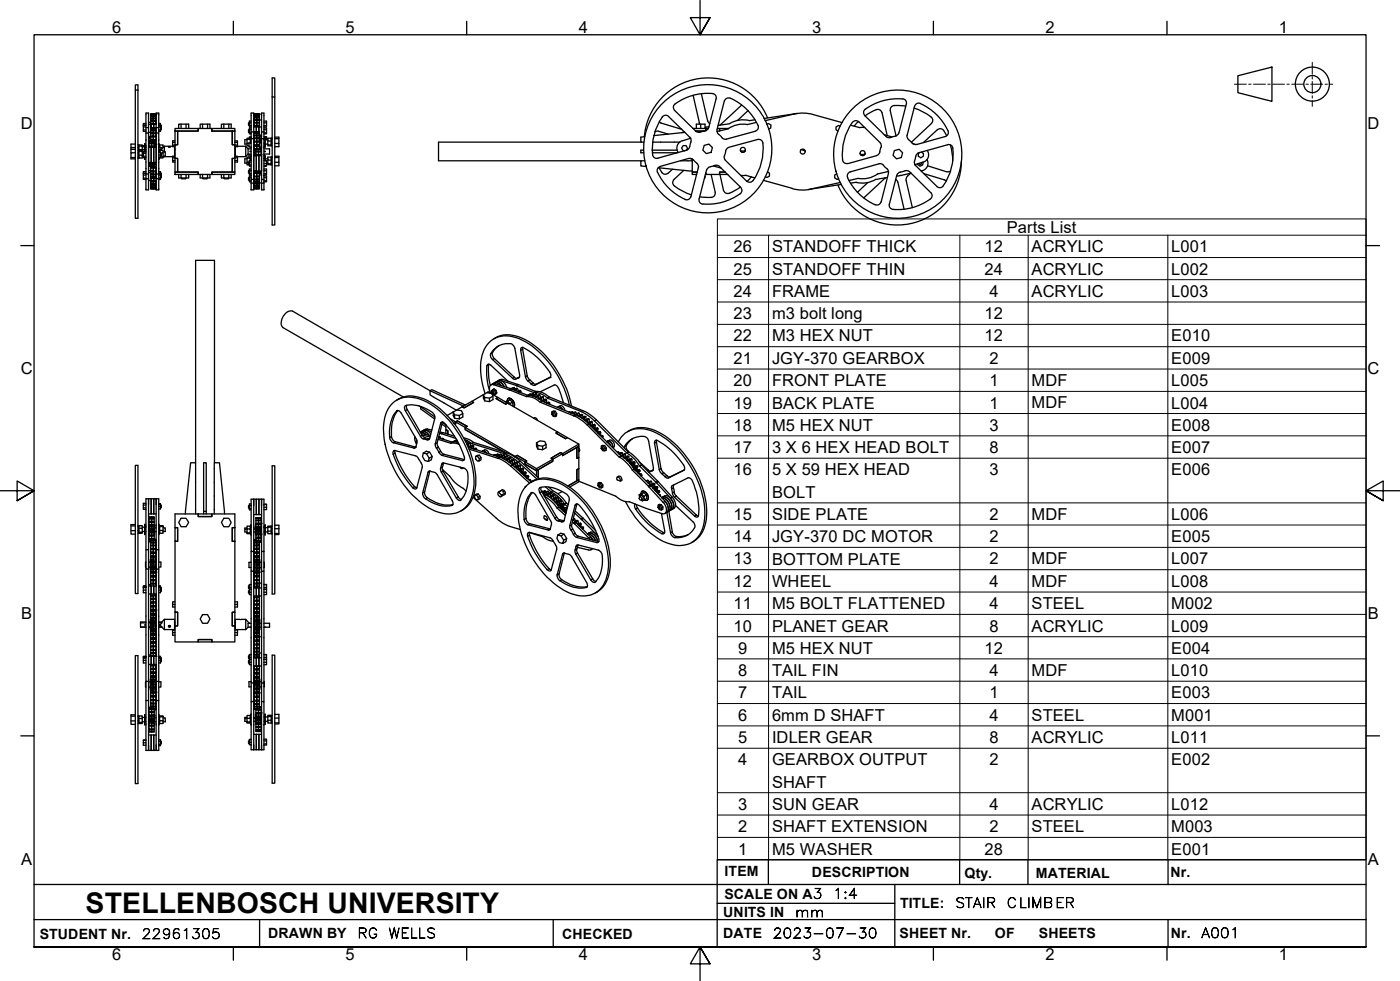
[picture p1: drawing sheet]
<svg xmlns="http://www.w3.org/2000/svg" width="410mm" height="287mm" viewBox="0 0 410 287" stroke-linecap="round" stroke-linejoin="round" font-family="sans-serif">
<defs><g id="words">
<text font-size="8.3" x="25.1" y="267.2">STELLENBOSCH UNIVERSITY</text>
<g font-size="4.8">
<text x="32.8" y="9.7">6</text>
<text x="101.2" y="9.7">5</text>
<text x="169.5" y="9.7">4</text>
<text x="237.8" y="9.7">3</text>
<text x="306.1" y="9.7">2</text>
<text x="374.5" y="9.7">1</text>
<text x="6.1" y="37.8">D</text>
<text x="400.4" y="37.8">D</text>
<text x="294.8" y="68.2">Parts List</text>
<text x="214.8" y="73.9">26</text>
<text x="226.1" y="73.9">STANDOFF THICK</text>
<text x="288.3" y="73.9">12</text>
<text x="302" y="73.9">ACRYLIC</text>
<text x="343" y="73.9">L001</text>
<text x="214.8" y="80.4">25</text>
<text x="226.1" y="80.4">STANDOFF THIN</text>
<text x="288.3" y="80.4">24</text>
<text x="302" y="80.4">ACRYLIC</text>
<text x="343" y="80.4">L002</text>
<text x="214.8" y="86.9">24</text>
<text x="226.1" y="86.9">FRAME</text>
<text x="289.7" y="86.9">4</text>
<text x="302" y="86.9">ACRYLIC</text>
<text x="343" y="86.9">L003</text>
<text x="214.8" y="93.4">23</text>
<text x="226.1" y="93.4">m3 bolt long</text>
<text x="288.3" y="93.4">12</text>
<text x="214.8" y="100">22</text>
<text x="226.1" y="100">M3 HEX NUT</text>
<text x="288.3" y="100">12</text>
<text x="343" y="100">E010</text>
<text x="214.8" y="106.5">21</text>
<text x="226.1" y="106.5">JGY-370 GEARBOX</text>
<text x="289.7" y="106.5">2</text>
<text x="343" y="106.5">E009</text>
<text x="6.1" y="109.6">C</text>
<text x="214.8" y="113">20</text>
<text x="226.1" y="113">FRONT PLATE</text>
<text x="289.7" y="113">1</text>
<text x="302" y="113">MDF</text>
<text x="343" y="113">L005</text>
<text x="400.4" y="109.6">C</text>
<text x="214.8" y="119.6">19</text>
<text x="226.1" y="119.6">BACK PLATE</text>
<text x="289.7" y="119.6">1</text>
<text x="302" y="119.5">MDF</text>
<text x="343" y="119.6">L004</text>
<text x="214.8" y="126.1">18</text>
<text x="226.1" y="126.1">M5 HEX NUT</text>
<text x="289.7" y="126.1">3</text>
<text x="343" y="126.1">E008</text>
<text x="214.8" y="132.6">17</text>
<text x="226.1" y="132.7">3 X 6 HEX HEAD BOLT</text>
<text x="289.7" y="132.6">8</text>
<text x="343" y="132.6">E007</text>
<text x="214.8" y="139.1">16</text>
<text x="226.1" y="139.1">5 X 59 HEX HEAD</text>
<text x="289.7" y="139.1">3</text>
<text x="343" y="139.1">E006</text>
<text x="226.1" y="145.7">BOLT</text>
<text x="214.8" y="152.2">15</text>
<text x="226.1" y="152.2">SIDE PLATE</text>
<text x="289.7" y="152.2">2</text>
<text x="302" y="152.2">MDF</text>
<text x="343" y="152.2">L006</text>
<text x="214.8" y="158.8">14</text>
<text x="226.1" y="158.8">JGY-370 DC MOTOR</text>
<text x="289.7" y="158.8">2</text>
<text x="343" y="158.8">E005</text>
<text x="214.8" y="165.2">13</text>
<text x="226.1" y="165.3">BOTTOM PLATE</text>
<text x="289.7" y="165.2">2</text>
<text x="302" y="165.2">MDF</text>
<text x="343" y="165.2">L007</text>
<text x="214.8" y="171.8">12</text>
<text x="226.1" y="171.8">WHEEL</text>
<text x="289.7" y="171.8">4</text>
<text x="302" y="171.8">MDF</text>
<text x="343" y="171.8">L008</text>
<text x="214.8" y="178.3">11</text>
<text x="226.1" y="178.3">M5 BOLT FLATTENED</text>
<text x="289.7" y="178.3">4</text>
<text x="302" y="178.3">STEEL</text>
<text x="343" y="178.3">M002</text>
<text x="6.2" y="181.3">B</text>
<text x="214.8" y="184.9">10</text>
<text x="226.1" y="184.9">PLANET GEAR</text>
<text x="289.7" y="184.9">8</text>
<text x="302" y="184.9">ACRYLIC</text>
<text x="343" y="184.9">L009</text>
<text x="400.5" y="181.3">B</text>
<text x="216.2" y="191.4">9</text>
<text x="226.1" y="191.4">M5 HEX NUT</text>
<text x="288.3" y="191.4">12</text>
<text x="343" y="191.4">E004</text>
<text x="216.2" y="197.9">8</text>
<text x="226.1" y="197.9">TAIL FIN</text>
<text x="289.7" y="197.9">4</text>
<text x="302" y="197.9">MDF</text>
<text x="343" y="197.9">L010</text>
<text x="216.2" y="204.4">7</text>
<text x="226.1" y="204.4">TAIL</text>
<text x="289.7" y="204.4">1</text>
<text x="343" y="204.4">E003</text>
<text x="216.2" y="211">6</text>
<text x="226.1" y="211">6mm D SHAFT</text>
<text x="289.7" y="211">4</text>
<text x="302" y="211">STEEL</text>
<text x="343" y="211">M001</text>
<text x="216.2" y="217.5">5</text>
<text x="226.1" y="217.5">IDLER GEAR</text>
<text x="289.7" y="217.5">8</text>
<text x="302" y="217.5">ACRYLIC</text>
<text x="343" y="217.5">L011</text>
<text x="216.2" y="224">4</text>
<text x="226.1" y="224">GEARBOX OUTPUT</text>
<text x="289.7" y="224">2</text>
<text x="343" y="224">E002</text>
<text x="226.1" y="230.6">SHAFT</text>
<text x="216.2" y="237.1">3</text>
<text x="226.1" y="237.1">SUN GEAR</text>
<text x="289.7" y="237.1">4</text>
<text x="302" y="237.1">ACRYLIC</text>
<text x="343" y="237.1">L012</text>
<text x="216.2" y="243.6">2</text>
<text x="226.1" y="243.7">SHAFT EXTENSION</text>
<text x="289.7" y="243.6">2</text>
<text x="302" y="243.7">STEEL</text>
<text x="343" y="243.6">M003</text>
<text x="216.2" y="250.1">1</text>
<text x="226.1" y="250.2">M5 WASHER</text>
<text x="288.3" y="250.1">28</text>
<text x="343" y="250.1">E001</text>
<text x="6.2" y="253.1">A</text>
<text x="400.5" y="253.1">A</text>
<text x="32.8" y="281.1">6</text>
<text x="101.2" y="281.1">5</text>
<text x="169.5" y="281.1">4</text>
<text x="237.8" y="281.1">3</text>
<text x="306.1" y="281.1">2</text>
<text x="374.5" y="281.1">1</text>
</g>
<g font-size="4.1">
<text x="212.2" y="256.5">ITEM</text>
<text x="237.7" y="256.7">DESCRIPTION</text>
<text x="282.4" y="256.9">Qty.</text>
<text x="303.3" y="256.9">MATERIAL</text>
<text x="342.7" y="256.8">Nr.</text>
<text x="212.1" y="263">SCALE ON A3</text>
<text x="211.8" y="268.4">UNITS IN</text>
<text x="263.5" y="265.7">TITLE:</text>
<text x="11.6" y="274.8">STUDENT Nr.</text>
<text x="78.5" y="274.6">DRAWN BY</text>
<text x="164.6" y="274.8">CHECKED</text>
<text x="211.8" y="274.6">DATE</text>
<text x="263.4" y="274.6">SHEET Nr.</text>
<text x="291.3" y="274.6">OF</text>
<text x="304.2" y="274.6">SHEETS</text>
<text x="342.8" y="274.5">Nr.</text>
</g>
<g font-size="4">
<text x="243.9" y="263">1:4</text>
<text x="232.8" y="268.4">mm</text>
<text x="279.6" y="265.7">STAIR</text>
<text x="294.8" y="265.7">CLIMBER</text>
<text x="41.5" y="274.8">22961305</text>
<text x="104.6" y="274.6">RG</text>
<text x="113.7" y="274.6">WELLS</text>
<text x="226.3" y="274.6">2023-07-30</text>
<text x="351.7" y="274.5">A001</text>
</g>
</g></defs>
<!-- layer: Visible Edges(ISO) -->
<g fill="none" stroke="#000" stroke-width=".38">
<path d="M39.6 26.4v-1.6h.8v39.1h-.8v-37.5h.8M42 36.7v1.7h.7M42 36.6h.7M42 38.1h.7M42 36.7h.7M42 37.2h.7M42.7 38.9h.8v12h-.8v-17.8h.8v5.8M42.7 36.1h-.7v.6M42.7 37.4h.8M43.5 36.4h.8v1v-1h.7v1v-1h.7M43.5 38.7h.6M43.5 35.8h.6"/>
<path d="M44.1 33.7l.8 .1zM44.1 33.7v-.2h.8v.2v-.2h.8v.2M44.1 33.4l.8 .1zM44.1 36.4v-.2h.8v.2v-.2h.8v.2M44.1 36.2v-.6h.8v.6v-.6h.8v.6M44.1 35.6v-.3h.8v.3v-.3h.8v.3M44.1 35.3v-.5h.8v.5v-.5h.8v.5M44.1 34.8v-.2h.8v.2v-.2h.8v.2M44.1 34.6v-.4h.8v.4v-.4h.8v.4M44.1 34.2h1.6M44.1 37.4l.8 .1zM44.1 37.7h.8v-.2v.8h-.8l.8-.1v-.5z"/>
<path d="M44.1 38.9h.8v-.6v.8h-.8zM44.1 39.8h.8v-.7v1h-.8zM44.1 40h-.5M44.1 33.8v.3M44.1 37.5v.7M44.1 38.3v.6M44.1 39.1v.7M44.1 33.4h1.6M44.9 33.7l.8 .1zM44.9 33.4l.8 .1zM44.9 37.4l.8 .1zM44.9 33.8v.3"/>
<path d="M45.7 37.5v.2h-.8h.8v.5l-.8 .1 .8-.1M45.7 38.3v.6h-.8v.2h.8v-.2M45.7 39.1v.7h-.8v.3h.8v-.3M45.7 33.8v.3M45.7 38.7h.1M45.7 35.8h.1M45.7 38.9v-5.8h.8v5.8M45.7 37.4h.8M46.5 36.1h.5v.6M46.5 36.6h.5M46.5 38.1h.5M46.5 36.7h.5"/>
<path d="M46.5 37.2h.5M47 36.7v1.4M47 37.2h.2v.8h-.2M47 36.7h.2v.5M47 38.1v.3h-.5M51.2 37.6h6.8v.8h-6.8zM51.2 38.4h.8v4h-.8zM52 38.4h6v-.8h4v.8h6v4h.8v4h-.8v4h-6v.7h-4v-.7h-6v-4h-.8v-4h.8zM52.3 37.6v-1.3h2.9v1.3M53 36.3v1.3M54.5 36.3v1.3M58.6 37.6v-1.3h2.9v1.3"/>
<path d="M59.3 36.3v1.3M60.8 36.3v1.3M62 37.6h6.8v.8h-6.8zM64.8 37.6v-1.3h2.9v1.3M65.5 36.3v1.3M67 36.3v1.3M68 38.4h.8v4h-.8zM73 36.8h.5M73 38.9h.5M73.5 35.4h-.5v1.8h.5M73.5 37.5h-.5v1.7h.5M73.5 38.6v2h.8v-2"/>
<path d="M73.5 38h-.7v.7h.2M73.5 36h-.7v.7h.2M73.5 38.6v-5.5h.8v5.5M73.5 38.6h.8M74.3 37.2h.8v1.5v-1.5h.7v1.5v-1.5h.8M74.3 35.1h.1M74.4 33.4h.8zM74.4 34.4h.8v-.4v.5zM74.4 35h.8v-.5v.7h-.8zM74.4 35.8h.8v-.6v.8h-.8zM74.4 36.7h.8v-.7v1h-.8zM74.4 39v-.3h.8h-.8h.8v.3l-.8 .1h.8v-.4h.7h-.7h.7v.3l-.7 .1 .7-.1"/>
<path d="M74.4 39.6h.8v-.5v.7h-.8zM74.4 33.4v.5M74.4 34v.4M74.4 34.5v.5M74.4 35.2v.6M74.4 36v.7M74.4 37v.2M74.4 39.1l-.1 .5M74.4 39.8v.5M75.2 33.4l-.8 .2 .8-.1M75.2 33.4v.6h-.8l.8-.1v-.3M75.2 33.4h.7z"/>
<path d="M75.2 37v.2M75.9 33.4l-.7 .2 .7-.1M75.9 33.6v.3l-.7 .1 .7-.1M75.9 34v.4l-.7 .1 .7-.1M75.9 34.5v.5h-.7v.2h.7v-.2M75.9 35.2v.6h-.7v.2h.7v-.2M75.9 36v.7h-.7v.3h.7v-.3M75.9 39.1v.5h-.7v.2l1.4-.2M75.9 39.8v.5h-.7v.3h.7v-.3M75.9 37v.2M75.9 35.1h.7M76.5 39.6l-.6 .1h.6v.3h-.6"/>
<path d="M76.6 38.6h.7M77.3 37.5h.7v1.7h-.7M77.3 35.4h.7v1.8h-.7M77.3 36.8h.7M77.3 36h.7M77.3 38.9h.7M77.3 38h.7M79.7 28.4h.8v37.5h-.8v-43.1h.8v5.6M192.8 38.4l-1.1 .2M192.8 38.4l2.8 .9M193 35.7l.6 .3M193.5 36l6.1 1.9"/>
<path d="M195.8 34.1l6.2 6.1M195.8 34.1a1.24 1.24 0 0 0-1.9 .2 16.4 16.4 0 0 0-2.8 10.9M197.5 32.3l6.3 6.1 .6 .3 .7-.1M197.7 30.4a1.24 1.24 0 0 0-.2 1.9M200.4 38.6l-.7 .2M200.5 38.7l-9.1 1M202.9 37.6h3.8v.6v-.6h.8M202.9 27.9l1.9 8.1M203.6 38.4h2.6M204 37.5l-.2 .1 .1-1.3h2.5v1.3M204.8 35.9v.4M205.2 36.3v1.3"/>
<path d="M205.4 27.4l1.8 8 .6 .8M206.5 38.3l-1.3 .4M207.5 37.4l-.4 .6-.7 .3M207.6 37.1l-1.1 .2M209.7 28.9l-2.2 8.5M209.7 28.9a1.24 1.24 0 0 0-1.1-1.5 16.1 16.1 0 0 0-10.9 3M210.1 37.6h.6v.7v-.7h2.7M210.4 39.3l1 1M212.1 29.5l-2.1 8.5v.7l.4 .6M212.1 29.6a1.29 1.29 0 0 1 1.8-.9 15.5 15.5 0 0 1 8.2 8.5l-.3 .7-.6 .5M213.7 36.2l-3.5 .5M217.2 30.7l-6.4 5.9"/>
<path d="M219 32.4l-3 2.9M219 32.4h.1M219.4 35.3a7.5 7.5 0 0 0-5.7 .9M221 35.1l-1.6 .2M221.1 38.4l-8.4 2.3h-.7l-.6-.4M221.5 35.8l-2.7 .7a7.5 7.5 0 0 0-5.6 1.2l-3.3 .8M224.5 36.4l.5-.3 .7 .5v.9l-.7 .3M224.7 34.5a18.8 18.8 0 0 0-20.2-11.5 18.8 18.8 0 0 0-15.8 17M232.6 33.4a11.3 11.3 0 0 1 5.5 .1l8.5 2.4M232.6 33.4l-8.6 1.9M233.4 33.2l-9.7 1.5M246 37l-.4-.3-.8 .5v.8l.6 .4"/>
<path d="M249 36.7l2.7 .7M249.6 35.8a15.5 15.5 0 0 0-2.7 11.5l.6 .5h.8l8.4-2.3 .6-.4 .3-.6M249.6 35.8a1.24 1.24 0 0 1 1.9-.1l6.2 6M251.3 35.5l-1.2 1.4M253.2 37.3h-1.5M253.2 33.9l6.3 6.1 .6 .3 .7-.1M253.4 31.9a1.24 1.24 0 0 0-.2 1.9M256.5 32.1l-3.2 1.8M256.5 32.1a1.24 1.24 0 0 1 1.7 .9M258.3 33l1.5 6.7M258.9 39.4l2.3 .7M260.7 32.4l1.7 7.4"/>
<path d="M261.8 30.9l3.4 .2M261.8 30.9a1.24 1.24 0 0 0-1.1 1.5M262.1 39.9l-1.3 .4M263.2 38.9l-.4 .6-.7 .3M264.2 29a16.2 16.2 0 0 0-10.9 3M264.3 28.9a1.24 1.24 0 0 1 1.1 1.6M265.4 30.5l-2.2 8.4M265.6 39.6v.7l.5 .6M267.6 31.6a13.4 13.4 0 0 1 5.4 3.1l.1 .7-.4 .7-5.8 5.5M267.8 31.1l-2.2 8.5M269.5 30.3a16.2 16.2 0 0 1 8 7.9M269.5 30.3a1.24 1.24 0 0 0-1.7 .8"/>
<path d="M276.3 38.2l.9 1.5M276.3 38.2a1.24 1.24 0 0 0-1.8-.2l-4.1 3.7M277.6 38.3a1.24 1.24 0 0 1-.8 1.7l-8.4 2.3M38.4 46.1h1.2M38.4 43.2h1.2M38.4 43.7v1M38.4 43.7h1.2M39.6 42.2h-1.2v1.5M39.6 44.7h-1.2v1.8h1.2M40.4 43.3h.2M40.4 42.4h.2M40.4 44h.2"/>
<path d="M40.4 44.8h.2M40.4 45.9h.2M40.6 42.4v1.4M40.6 42.7h1.1v1.1M40.6 42.4h1.1v.3M40.6 45.4h1.1v.8h-1.3M40.6 44.3h1.1v1.1M40.6 44h1.1v.3M40.6 44v2.2M41.1 43.8h-.5v.2M41.7 42.9h.7M41.7 45.7h1"/>
<path d="M41.7 44.5h1M41.7 44.2h.7M42 42.6h.4h-.4v.3M42 50.8v1.7h.7M42 44.5v1.7h.7M42 52.1h.7M42 50.8h.7M42 51.3h.7M42 50.7h.7M42 44.9h.7M42.4 43.8h-1.3v.2M42.4 46.2v.4l.1-.4"/>
<path d="M42.4 43.6h.1M42.5 43.6l-.1-1.5v2.4M42.5 44h.1M42.5 43.6v.9M42.5 43.8h.2M42.5 42.9h.2M42.5 44.2h.1M42.5 42.6h.2M42.7 50.2h-.7v.6M42.7 43.1l-.1 .7M42.7 44.1l-.1 .4M42.7 50.9v4.7h.8v-4.7"/>
<path d="M42.7 52.3h.8M43.5 52.8h.8v-.6v.6h.7v-.6v.6h.7M43.5 41.1h.1M43.5 42.1l.1 .6M43.5 43.1h.8v4.5h-.8M43.5 49.9h.6M43.5 50.5h.6M43.6 48.7h1.5M43.6 41.5h.8v.4M43.6 41.5h.8M43.6 41.9l.8 .2zM43.6 42.7h.8v.4h-.8z"/>
<path d="M43.6 47.8h.8v.3h-.8zM43.6 48.5l.8 .2zM43.6 40h.5M43.6 40.5h.5M43.6 41.5h.5M43.6 40v.3M43.6 40.5v.7M43.6 41.5v.4M43.6 47.6v.2M43.6 48.1v.4M44.1 55.2h1.6M44.1 54.9h.8h-.8v.2"/>
<path d="M44.1 54.6l.8-.2-.8 .2v.3M44.1 54v-.2h.8v.2h-.8v.4M44.1 53.2v-.2h.8v.2h-.8v.6M44.1 40.1v.9h.8v-.9v.9h.8v-.9M44.1 41h.8v.3h-.8zM44.1 49v.2h.8v-.2v.2h.8v-.2M44.1 49.2v.9h.8v-.9v.9h.8v-.9M44.1 50.1v.2h.8v-.2v.2h.8v-.2M44.1 50.3v.6h.8v-.6v.6h.8v-.6M44.1 50.9v.2h.8v-.2v.2h.8v-.2M44.1 51.1v.5h.8v-.5v.5h.8v-.5M44.1 51.6h1.6"/>
<path d="M44.1 51.8v.3h.8v-.3v.3h.8v-.3M44.1 52.1l.8 .1zM44.1 52.2h1.6M44.1 40.3h-.5v.2M44.1 41.2h-.5v.3M44.1 41.3v.2M44.1 52.8v.2M44.1 55.3h1.6M44.3 43.1h.7v4.5h-.7zM44.4 41.5h.7zM44.4 41.9l.7 .2zM44.4 42.7h.7v.4h-.7z"/>
<path d="M44.4 47.8h.7v.3h-.7zM44.4 48.5l.7 .2zM44.4 41.5v.4M44.4 42.1v.6M44.4 47.6v.2M44.4 48.1v.4M44.9 54.9v-.3l.8-.2h-.8v.7v-.2h.8h-.8M44.9 53.8h.8v.2h-.8v.4zM44.9 53h.8v.2h-.8v.6zM44.9 41h.8v.3h-.8zM44.9 52.1h.8zM44.9 41.3v.2"/>
<path d="M44.9 52.8v.2M45.1 41.5v.4M45.1 47.6v.2M45.7 48.1v.9h-.8v-.3v.3h-.8v-.3M45.7 41.3v.7h-.6v.7M45.7 42v.2h-.6h.6v.4h-.6M45.7 47.6l-.6 .1M45.7 47.7v.4h-.6v.4M45.7 48.1h-.6M45.7 42.6v.5M45.7 52.8v.2M45.7 53.2v.6"/>
<path d="M45.7 54v.4M45.7 54.6v.5M45.7 42.8h.1M45.7 41.1h.1M45.7 42.4h.1M45.7 49.9h.1M45.7 50.5h.1M45.7 50.9v4.7h.8v-16.7h-.8v12h.8M45.7 43.1h-.7v4.5h.7M45.7 52.3h.8M46.5 42.1l.1 1M46.5 43.1h.6v.7"/>
<path d="M46.5 44.5h.5v1.6h-.5M46.5 50.2h.5v.6M46.5 50.7h.7v.6M46.5 44.6h.5M46.5 43.6l.1 .9M46.5 45.4h.5M46.5 52.1h.5M46.5 50.8h.5M46.5 51.3h.5M46.6 46.1l-.1 .5M46.6 43.8h.6M46.6 44.1h.1"/>
<path d="M46.6 42.9h.1M46.6 44.5h.1M46.6 42.5h.1M46.7 43.1v-.7h1.1v.8M46.7 44h1.1v.8h-.8M46.7 44h.2M46.7 44v.5M47 50.8v1.3M47 51.3h.2v.7h-.2M47 44.9h.2v.8h-.2M47 52.1v.4h-.5M47.1 43.3h.6"/>
<path d="M47.8 44.8v1.1h-.8M47.8 45.9v.3h-1.1v-.1M47.8 42.9h.2M47.8 44.5h.6v1.2h-.6M48 45.7l.1 .2M48.1 42.8h2.4M48.1 45.9h2.4M48.1 42.8v1.7M48.1 45.7v.2M48.1 42.8l-1.1 1.2M49.3 42.9l.6 .1-.5 .1zM50.5 42.5h.7"/>
<path d="M50.5 46.2h.7M50.5 47h.7M50.5 41.7h.7M51.1 43.6h.1M51.1 43.9h.1M51.1 45.1h.1M51.1 42.9v2.8M51.2 50.4h6.8v.7h-6.8zM51.2 46.4h.8v4h-.8zM51.2 45.7h-.7v1.7h.7M51.2 41.2h-.7v1.7h.7M52.3 51.1v1h.7"/>
<path d="M53 51.1v1M53.1 52.1v.2h1.3v-.2M54.5 51.1v1M55.2 51.1v1h-2.2M58.6 51.1v1h.7M59.3 51.1v1M59.4 52.1v.2h1.2v-.2M60.8 51.1v1M61.5 51.1v1h-2.2M62 50.4h6.8v.7h-6.8zM64.8 51.1v1h.7M65.5 51.1v1"/>
<path d="M65.7 52.1v.2h1.2v-.2M67 51.1v1M67.7 51.1v1h-2.2M68 46.4h.8v4h-.8zM68.8 45.7h.7v1.7h-.7M68.8 41.2h.7v1.7h-.7M68.8 45.1h.1M68.8 43.6h.1M68.8 42.5h.7M68.8 46.2h.7M68.8 47h.7M68.8 41.7h.7"/>
<path d="M68.9 42.9v2.8M69.5 42.8h2.4M69.5 45.9h2.4M71.9 42.8v3.1M71.9 42.8l.7 .8M72.3 40.8v-.3h1v.3M72.3 46.3v-.3h1l.1 .4M72.3 40.9h-.6v1.3h.6M72.3 46.5h-.6v1.3h.6M72.6 45.1h.9M72.6 43.6h.9M72.6 43.6v1.5"/>
<path d="M72.6 45.1l-.7 .8M72.8 47.4h-.5v.9h1.2M72.9 41.9h-.6v.8h.6M73 49.9h-.2v.8h.2M73 50.8h.5M73 52.9h.5M73 40.2h.4M73 50h.5M73.2 44.3l.2 .1zM73.3 41.9v-1.1h-1v1.1M73.3 46.9v-.6h-1v1.1M73.3 40.9h.1"/>
<path d="M73.3 46.5h.1M73.4 40.1h-.4v.4M73.5 40.1l-.1 1.8M73.5 45.6l-.1 1.3M73.5 41.9h-.6v1.2h.6M73.5 51.5h-.5v1.7h.5M73.5 49.5h-.5v1.7h.5M73.5 46.9h-.5v1.8h.5M73.5 40.6v11.9h.8v-11.9M73.5 47.4h-.7v.7h.2M73.5 52h-.7v.7h.2M73.5 45.4h-.6v.6"/>
<path d="M73.5 52.5v3.1h.8v-3.1M73.5 53.6h.8M74.3 42.8l.1 .7h.5M74.3 45.5h.8v4.6h-.8M74.3 41.1h.1M74.3 44.6h.1M74.3 53.5h2.3M74.3 40.9h.1M74.3 51.2h.1M74.4 53.4v.3l.8-.2M74.4 53.7v.5h.8v-.5v.5h.7v-.5M74.4 54.2h1.5"/>
<path d="M74.4 54.3v.4h.8v-.4v.4h.7v-.4M74.4 54.7h1.5M74.4 54.8v.3h.8v-.3v.3h.7v-.3M74.4 55.1h1.5M74.4 55.3h1.5M74.4 41.6v.8h.8v-.8v.8h.7v-.8M74.4 50.5v.3l1.5-.1M74.4 50.8v.8h.8v-.8v.8h.7v-.8M74.4 51.6v.2h.8v-.2v.2h.7v-.2M74.4 51.8v.6h.8v-.6v.6h.7v-.6M74.4 52.4v.2h.8v-.2v.2h.7v-.2M74.4 52.6v.4h.8v-.4v.4h.7v-.4"/>
<path d="M74.4 53.4h1.5M74.4 40.3h.8v-.5v.8h-.8zM74.4 41.4h.8v-.8v1h-.8zM74.4 42.5l.8-.1v.4h-.8zM74.4 43.5v.3h.5M74.4 43.8v.3h.5M74.4 44.1v.6h.5M74.4 44.7v.3h.5M74.4 45v.2h.5M74.4 45.2v.3h.5v-.2h.8v.2v-.2h.8v.2M74.4 50.1v.4h.5M74.4 53h.8v.4h-.8z"/>
<path d="M74.4 40.6v.8M74.4 42.4v.1M74.4 43.8h.5M74.9 50.7h.8zM74.9 50.2l.8 .2zM74.9 44.2h.8v.3h-.8zM74.9 43.6l.8 .1zM74.9 43.6h.8M74.9 44.5v.8h.8v-.8v.8h.8v-.8M74.9 43.7v.5M74.9 50.1v.1M74.9 50.4v.3"/>
<path d="M75.1 53.5h.7M75.1 45.5h.7v4.6h-.7zM75.1 53.5h.1M75.2 53.1l.7-.1v.4h-.7zM75.2 42.8v.7M75.2 53.4v.1M75.7 50.7v-.3v.3h.8M75.7 50.7h.8M75.7 50.2l.8 .2zM75.7 44.2h.8v.3h-.8zM75.7 43.6l.8 .1zM75.7 43.6h.8"/>
<path d="M75.7 43.7v.5M75.7 50.1v.1M75.8 53.5h.1M75.9 53.4v.3l-.7-.2M75.9 43.5v-.7l.2 .7M75.9 42.4l-.7 .1v.3h.7v-.3M75.9 40.9h.6M75.9 51.2h.7M76.1 43.1h.5M76.1 41.9h.5M76.5 41l-.6 .1 .2 1.7M76.5 40v.7l-.6-.1v.8h-.7v.2h.7v-.2"/>
<path d="M76.5 41v.4h-.4M76.5 41.4v.3h-.4M76.5 40.1h.1M76.5 45.1h.1M76.5 43.6h.1M76.5 45.4h.1M76.5 43.1h.1M76.5 40.7v.3M76.5 41.7v.2M76.5 43.1v.4M76.5 43.7v.5M76.5 50.1v.1"/>
<path d="M76.5 50.4v.3M76.6 53.6v-1.1h.7v1.1M76.6 52.5v-11.9h.7v11.9M76.6 53.6v2h.7v-2M76.6 40.6v-7.5h.7v7.5M76.6 53.6h.7M76.6 45.5h-.8v4.6h.8M77.3 41.9v1.2M77.3 45.4v1M77.3 47h.7v1.6h-.7M77.3 49.5h.7v1.7h-.7M77.3 51.5h.7v1.7h-.7"/>
<path d="M77.3 40h.7v.9M77.3 43.6h1.6v1.5h-1.6M77.3 40.9h.2M77.3 46.5h.2M77.3 40.5h.2M77.3 50.8h.7M77.3 52.9h.7M77.3 52h.7M77.3 50h.7M77.3 47.9h.7M77.3 47.1h.7M77.4 44.3h.3l-.2 .2z"/>
<path d="M77.4 46.4v.1M77.4 42.2h.1M77.5 40.1l.2 3zM77.5 47v-1.4l.2 1.4M77.5 48.6h.2M77.7 42.2h.7M77.7 40.9h.7M77.7 46.5h.7M77.7 40.5h.3M78 47.8h.4M78.4 41.3v1.1h1M78.4 42.4v.3h1"/>
<path d="M78.4 46.9v1.1h1M78.4 48v.2h1M79.4 46.3h.3M79.4 40.5v2.2M79.4 46v2.3M79.4 42.7h.3M79.4 41.9h.3M79.4 40.8h.3M79.4 48.3h.3M79.4 47.4h.3M79.7 40.5h-1.3v.8h1M79.7 46h-1.3v.9h1"/>
<path d="M80.5 40.1h1.2v1.9h-1.2M80.5 45.7h1.2v1.8h-1.2M80.5 40.6h1.2M80.5 46.1h1.2M81.7 42v.9h-1.2M81.7 47.5v1h-1.2M187.6 41.6h-59.2v5.5h59.2M188.5 44h-.9v.7h.9M188.8 47.1h-1.2v1.5l1.6 .1M188.8 40l-1.2 .1v1.5h.9M190.9 44h7.4M191 44.7h7.4"/>
<path d="M191.1 41.6h8M191.1 45.3a1.24 1.24 0 0 0 1.5 1M192.5 50.4a16.2 16.2 0 0 0 8.1 8M192.7 49.1l10 1M193 49.1l.8 1.4M193.8 50.4a1.24 1.24 0 0 0 1.8 .3M196.9 49.5l-1.3 1.2M199.3 47.1h3.4M199.8 41.2a2.25 2.25 0 0 0-1.2 3.4M200.2 49.9l-2.8 2.6a1.39 1.39 0 0 0 .6 2.4l2.5 1.4 2 .7M201 44l-8.4 2.3M201.7 46.4l-8.4 2.4a1.24 1.24 0 0 0-.8 1.7"/>
<path d="M201.7 46.4h.7l.6 .4M201.9 42.9l-.3 .7-.6 .4 .3-.6-.4-.8h-.9l-.4 .7 .4 .8h.5M202 40.2l.3 .6v.7M202.1 46.4l.7 .2M202.2 40.5l-2.4 .7M202.3 57.6a1.24 1.24 0 0 1-1.7 .8M202.3 41.5l-.3 1.4M202.7 46.6v3.8h1.5h-1.5v.7h1.3M203 46.8l1 1M203.9 51.1v.2M204 47.8l.5 .6v.7M204.5 49.1l-2.2 8.4"/>
<path d="M204.7 58.2a1.24 1.24 0 0 0 1.1 1.6M204.9 57.6l3.4 .2M206.2 42.6l1.4-.4 1 1-.4 1.4-1.4 .4-1-1zM206.4 51.6l-.1 .5M206.6 51.1l.1-.5v.5h4v-.7h1.6h-1.6v.7h2.4M206.9 49.7l-2.2 8.5M208.2 51.1l1.2 5.2M208.9 48.6l2.3 .6M209.3 48.4h.7l.6 .3M209.3 48.4a2.95 2.95 0 0 0-2.4 1.4M209.4 56.3a1.24 1.24 0 0 1-1.1 1.5M210.6 48.7l6.3 6.1"/>
<path d="M210.8 51.1l1.1 4.6a1.37 1.37 0 0 0 2.2 .6l2.7-1.5M213.4 43.2a2.99 2.99 0 0 0-1.3 2.3 1.19 1.19 0 0 0 .3 1.4l6.2 6.1M216.7 56.7a16.2 16.2 0 0 1-10.9 3M216.8 43.9a.73 .73 0 0 0 .7 .7 .73 .73 0 0 0 .7-.7M216.9 44.2h1.2M216.9 54.9a1.24 1.24 0 0 1-.2 1.8M218.4 51.3l2.6 .8M218.4 51.3l-1.5 .1M220 51.8l-1.3 1.3M220.5 52.8a1.24 1.24 0 0 1-1.9 .2M223.4 41.9a16.2 16.2 0 0 1-2.9 10.9M223.4 41.9a1.24 1.24 0 0 0-1.6-1.1l-8.4 2.3"/>
<path d="M223.5 52.8l8.5 2.3M224.7 50.3l.6 .4v.9l-.8 .4-.4-.3M232 55.2a11.3 11.3 0 0 0 5.5 .2M234.6 43.8l1.2 .4M245 50.9l-.6 .3v.9l.7 .4 .5-.2M246.1 53.4l-8.6 1.9M246.4 54l-9.7 1.4M248.2 52a16.2 16.2 0 0 0 8 7.9M249 50.3l8.4-2.4a2.96 2.96 0 0 1 2.3 1.5l.4 .5v.7M249 50.3a1.24 1.24 0 0 0-.8 1.7M250.7 53.4l-1.7 .2M251.1 56.3h.1"/>
<path d="M251.3 52.2l-2.7 .6M251.8 44.8a.73 .73 0 0 0 .8 .7 .73 .73 0 0 0 .7-.7M252 45.2h1.2M254.1 53.4l-3 2.9M256.4 52.5a7.5 7.5 0 0 1-5.7 .9M257.7 41.8a1.65 1.65 0 0 1 0 2l-.1 .7M258 59.1a1.24 1.24 0 0 1-1.7 .8M259.1 52.1l-6.2 5.8M259.3 52.1l-.1 .1M259.8 52l-3.4 .5M260.2 50.2l-3.3 .7a7.5 7.5 0 0 1-5.6 1.3M260.2 50.7l-2.2 8.4"/>
<path d="M261.9 44.1l1.4-.4 1 1-.4 1.4-1.4 .4-1-1zM262.2 52.5l.7 .8 1.8 8M262.6 51.3l-2.2 8.4a1.24 1.24 0 0 0 1.1 1.6 15.5 15.5 0 0 0 11.3-3.4l.1-.8-.3-.7M263.4 51.4l-.9 .2M263.6 50.4l-.6 .3-.4 .6M263.7 51.3l-.3 .1M264.9 50l-1.3 .4M265 50l.7-.1 .6 .4M265.3 52.8l1.8 8M266 40.9l1 1M266.3 50.2l6.2 6.2M266.6 50.7a2.94 2.94 0 0 0-1.3 2.1"/>
<path d="M266.8 50.7l-3.1 .7M267.1 41.8l.6 .4 .7 .1M267.3 42.1l.7 .2M268.7 48v.1l.7 .6 .8-.4 .1-.9-2.5 .8M269.1 44.7a3.5 3.5 0 0 0-1.4 2.8l.4 1 6.2 6.1M269.7 44.5l.7 .4v.8l-.8 .5-.7-.5v-.9l.4-.1M269.8 47.6a.35 .35 0 0 1-.2 .5 .35 .35 0 0 1-.5-.3M270.4 50.8l6.1 1.9M271.4 46.7a2.27 2.27 0 0 1-1.7 3.4M271.5 44a2.25 2.25 0 0 1-1.2 3.5M271.6 48.5l5.6 1.8M276.5 52.6l.5 .4"/>
<path d="M277.4 42.4a1.24 1.24 0 0 1 1.6 1M277.5 42.4l-8.5 2.3M278.3 42.4l.4 2 .3 2.7M278.4 50.1l-1.1 .2M279 43.5a15.6 15.6 0 0 1-3.2 11.3l-.8 .1-.7-.3M281.5 47.3a18.8 18.8 0 0 1-15.3 18.2 18.8 18.8 0 0 1-20.9-11.4M144.6 99.2a8.5 8.5 0 0 1 9.1 .2 28.7 28.7 0 0 1 13.6 19.4M114.6 118.4a7.3 7.3 0 0 1 8.6-1.5 26.5 26.5 0 0 1 13.3 14.2 21.1 21.1 0 0 1 1.5 14.6 7.1 7.1 0 0 1-9.6 4.2 25.1 25.1 0 0 1-12.3-11.3 24.2 24.2 0 0 1-3.5-16.3l.6-1.8zM116.1 117.1a8.1 8.1 0 0 1 8.1-.3 27.9 27.9 0 0 1 13.5 15.6 18.2 18.2 0 0 1 .4 14l-1.4 2-1.8 1.2M118.1 116.2l-35.2-20.3a3.1 3.1 0 0 1 .7-4.2l1.1-.6h1l40.2 23.3 .5-.3 9.9 4.5M118.6 118.8a9.4 9.4 0 0 1 8.5 2.6l.2 1-1.6 6.2a2.19 2.19 0 0 1-2.3-.4l-4.7-8-.3-.8zM119.1 118.6l-.1 .7 .3 .6 4.3 7.6a2.39 2.39 0 0 0 2.1 1"/>
<path d="M122.7 118.8l.5 .3M123.2 119.1v.6l4.1 2.9M123.3 119l4 3.1M135.3 119.1l2.9-1.6 .5 .3-2.8 1.6zM135.3 119.1l-1.6 .9M135.8 118.9l-9.9-4.5v1.2l7.8 4.5M141.5 115.5l-3.3 2 .5 .3-2.8 1.6-.6-.3M141.5 115.5l1.1-.6 1.4 .2 .3 .9-1 .5-1.4-.2zM141.5 115.5v1l.4 .9 1.4 .2 1-.6v-1M141.9 116.3v1.1M142 115.3a18.2 18.2 0 0 1-.2-13.1 7.1 7.1 0 0 1 9.3-3.4 25.3 25.3 0 0 1 13.5 13.7l1.5 3.7 .6 2.4M143.1 106.6v4.1l.5 2.2"/>
<path d="M143.3 116.5v1.1M144.1 115.4l1.7 .9M144.3 112.3h.7l4.7 1.5M144.3 114.1l-.4 .3 .2 .8 .7 .4 .4-.3-.3-.9-.6-.3 .4-.3 .5 .5 .3 .7-.7 .6M144.3 114.5l-.2 .1M144.5 102.4a5.5 5.5 0 0 1 5.5-1.6l.7 1.2 1.4 8a1.42 1.42 0 0 1-1.5 1l-6.4-5.8a1.75 1.75 0 0 1 .3-2.8zM144.7 115.1l-.2 .2M144.8 112h.5l.9 .3 .5 .6M144.8 112l-1 .7M145.2 114.3l-.3 .1M145.4 111.8a2.01 2.01 0 0 1 2.2 1.4M145.4 111.8l-.6 .2"/>
<path d="M145.5 115l-.3 .3M145.8 116.3l-.6 .4 2.9 1.6 .5-.3M145.8 116.3l2.8 1.7M145.9 111.5l.5-.2a61.3 61.3 0 0 1 9.8 3.6l.6-.3M145.9 111.5l.7-.4h.6l4.6 1.5 5 2M145.9 111.5a2.17 2.17 0 0 1 2.5 1.9M145.9 111.5l-.5 .3M146.1 101.2l-1.1 .9a1.8 1.8 0 0 0-.2 2.9l6 5.6 .6 .2M148.4 117.9l.6 .4M148.6 118l14.7 8.4-.5 .4 2.8 1.6 .5-.3M148.6 117.9h-.1M148.7 111.6l-5-4.7-.6-.3-.4 .2a14.8 14.8 0 0 0 .9 8.3l-.7-.4-.3 .2"/>
<path d="M148.8 116.7a1.72 1.72 0 0 1 1.9 1.9l-.2 .5a1.96 1.96 0 0 0-1.6-2.5l-.3 .3-.1 .5M149.3 117l-1.3 .7 .5-.3M149.4 118.4v-.3l.7-.4 .1 1.1h-.1M149.6 113.7h.3M149.7 113.8l4.9 2-.5 .3-4.9-2-4.7-1.5a1.13 1.13 0 0 0-1.1 .4 1.13 1.13 0 0 0-.1 1.3l.3 .8M149.7 113.8l.4-.1-.2 .2M149.8 113.7l.8-.3zM150.1 117.7l-.8-.7-.8 .4 .9 .7M150.1 113.7l.1 .3M150.4 114.1l.3-.2 .3 .2-.3 .1M150.6 113.4l.2 .5M150.7 113.9l.6-.3 .2 .1-.5 .4z"/>
<path d="M151 114.1l.1 .3M151.5 113.7l.2 .9 .2 .1-.1-.1 .5-.3 .2 .2-.5 .3M152.1 110.4l-.8 .4M152.5 114.5v.4M152.6 101.9l.3-.2a18.5 18.5 0 0 1 8.4 8l-.3 .8-4.5 2.3-1-.4-1.1-1.1-.5-.7-1.4-8zM153 101.7l1.4 8.3 .3 .8a3.6 3.6 0 0 0 2.3 1.7l4.2-2.1M154.1 116.1l2.3 .4 1.8 1.2M154.6 115.7l.7-.4-.8 .5M154.6 115.7l.2-.1-.2 .2M154.6 115.8h1.2l1.1 .4 1.8 1.2M154.6 115.7l-.1 .1M154.9 115.8l-.1-.2 .8-.1-.5 .3"/>
<path d="M155.3 115.3l.1 .2M155.4 115.5l.7-.3zM155.6 115.5l.2 .3M155.8 115.8l.7-.2-.5 .3M156.1 115.2l.2 .3M156.2 114.9l1.7 .2 1.2 .5 1.2 .9M156.3 115.6l.8-.3zM156.7 116.2l-.2-.6 .3 .6M156.8 116.2l.5-.4 .2 .2-.5 .3zM156.8 114.6l1.6 .2 2.4 1.4M157 116.3h.1M157.1 115.3l.3 .5"/>
<path d="M157.3 115.8l.5-.3 .3 .1-.6 .4zM157.5 116l.5 .9 .5-.4-.2-.2M158 116.9h.1M158.1 115.6l.2 .7M158.2 114.7l4.4-2 1 1 1.4 4.2M158.3 116.3l.5-.2 .3 .1-.6 .3zM158.3 116.3l-.6 .4M158.5 116.5l.2 .9M158.7 117.4l.6-.3 .2 .2-.4 .3M158.7 117.4l9.9 4 2 1.1 1.2 1 10.1 10-.6 .3-9.3-9.4-2.6-2-11.2-4.7M158.7 117.4l.1 .1M159.1 116.2l.1 .9-1 .6"/>
<path d="M159.3 117.1l.5-.3 .2 .2-.5 .3zM159.5 117.3v.5M160 117v.9M160 117.9l.1 .2M160 117.9h-.1M160.1 118.1l.6-.4-.5 .4M160.2 118l-.1 .1M160.7 117.7l.3 .3-.4 .2M161 118l-.1 .3M163.4 119.1h.7l.6 .7M163.4 119.1a1.21 1.21 0 0 1 1.4-.1 1.21 1.21 0 0 1 .6 1.2M163.4 119.1l-.2 .2"/>
<path d="M39.6 136.2h.8v37.6h-.8zM57.3 135.5v-59.3h5.5v59.3M79.7 136.3h.8v37.6h-.8zM115.2 132l.3-.2 6.2 1.6a5.5 5.5 0 0 1 1.9 3.4l-1.6 6.2-.5 .1a15.9 15.9 0 0 1-4.6-5.9l-1.8-4.2zM115.6 131.8a12.6 12.6 0 0 0 2.4 6.1 12.8 12.8 0 0 0 4 4.9M116.1 120.3h.8l.6 .6 4.4 7.6a2.85 2.85 0 0 1-.4 2.6l-6.5-1.5-.6-.7a9.7 9.7 0 0 1 1.7-8.6zM116.5 120.2a10.1 10.1 0 0 0-1.6 8.5l.9 .6 6 1.6M121.5 127.8v1l.5 1.2M122 128.9l-.1 .2 .1 .6M123.1 126.5l.9 .2 .7 .5M123.3 126.9l2.7 .6M123.4 126.3a1.88 1.88 0 0 1 2.2 1.1"/>
<path d="M123.4 126.3l-.3 .2M123.6 127.4l2.3 .5M124 132.6l.9 .3 .8 1.2-.3 1-1-.3-.7-1.2zM124 132.6l.8-.5 1 .2 .8 1.3-.3 1-.9 .5M124 126l.4-.1 1.9 .4M124 126l.5-.1 .7 .2 .9 1M124 126l-.6 .3M125.4 138.1l.5-.2a2.93 2.93 0 0 1 2.1 1.1l4.4 7.5 .2 1.3a8.7 8.7 0 0 1-8.6-2.4l-.2-1.1zM125.8 132.3l-.9 .6M125.9 137.9l-1.6 6.3 .2 .8a9.4 9.4 0 0 0 8.1 2.7M126.4 125.9l-1.5-.3-.9 .4M126.6 133.6l-.9 .5"/>
<path d="M128.4 128l.5-.1-.4 .3M128.4 128.2l4.1 1.2-.5 .3-3.7-1.1M128.7 126.8l4.8 1.5M128.8 126.4l4.3 1.3M128.9 127.9l.2 .4M129.1 123.7l.5-.2a22.3 22.3 0 0 1 6.4 11l-.6 .3-6-1.5-.7-.6-1.1-1.7-.2-1.1zM129.3 128.4l.3-.1 .3 .2h-.2M129.4 135.7l.5-.2 6 1.5 .8 .7a9.6 9.6 0 0 1-1.9 8.8h-.4l-.8-.8-4.4-7.5a2.52 2.52 0 0 1 .2-2.5zM129.4 124.2l1.2 .8M129.5 123.6l1.1 .7v1.4l.5 .4v1v-1l-.5-.4v1.3M129.5 137.4l2.2 2 1.6 1.9 3.2 2.4M129.6 123.5l-1.6 6.3 1.2 2.5 .8 .7 6 1.5"/>
<path d="M129.9 135.5l-.4 1.4 .2 1 4.6 7.8 .8 .5M129.9 128.5v.1M131.8 122.6l1.6 .9v.6l-.6-.3 .6 .3v-.6l2.8 1.6v.6l11.5 6.6-11.5-6.6v-.6l14.7 8.5 .5-.3 2.8 1.7-.5 .2 .5-.2-2.8-1.7-.5 .3v.3v-.3l2.8 1.6v.6l3.4 2v1.5M132 129.7h1.4l1 .4M132.7 129.4h-.2l1.6 .1M132.7 129.4l.7-.4zM132.7 120.6l1-.6 1.4 .2 .4 .8-1 .6-1.4-.2zM132.7 120.6v1l.4 .8 1.4 .2 1-.5v-1.1M132.7 120.6l-1.8 1M132.8 129.3l.1 .1M133.1 121.4v1M133.2 129l.5-.3-1 .7"/>
<path d="M133.4 123.5l.5-.3 2.9 1.6-.6 .3 .6-.3-2.9-1.6zM133.4 129l.1 .2M133.7 129.2l.2 .2M133.9 129l-.4 .2v.2M133.9 129l-.4 .2M134.5 121.6v1M134.7 136.7l.5 .5 .4-.2M134.8 136.8l.6 .3M135.4 137v.1M135.5 137l-.1 .1M135.8 128.2l1.7 .5 1.1 .8M136 128.7l2 1.1"/>
<path d="M136.3 129.1l.4-.1-.4 .3M136.7 129l.2 .8M136.9 129.8l.5-.3 .3 .2-.5 .3zM136.9 129.8l.3 .2-.4 .2M136.9 129.8l-.2 .1M137.1 130.9l9.8 3.1 1.3 .7 2 1.5 5.4 4.9M137.2 130l.1 .9M137.3 130.9h.1M137.4 131.5l9.6 3.1 2.6 1.9 5.5 4.9M137.5 131l-.1-.1 .5-.3 .2 .2-.4 .3M137.7 129.7l.1 .9M137.8 130.6l-.5 .3"/>
<path d="M137.8 130.6h.1M137.9 130.6l.5-.3 .3 .2-.6 .3zM138.1 130.8l.1 .4M138.6 131.3h.1M138.7 130.5v.8M138.7 131.3l.1 .2M138.9 131.5l.5-.3zM139.3 133.6h.5l.5 .7v.7h-.5l-.5-.7zM139.3 133.6l1-.4 .5 .7v.7l-.5 .4M139.4 131.2l.2 .3-.3 .1M139.6 131.5v.1M140.3 133.2l-.5 .4"/>
<path d="M140.8 133.9l-.5 .4M141.3 132a1.11 1.11 0 0 1 1.2-.2 1.11 1.11 0 0 1 .7 1.1M141.3 132h.6l.5 .6M141.3 132l-.3 .2M145 133.4l.3-.2 .2 .3M145 133l-.5 .2M145.1 133.2h-.5M145.5 133.6h.1M145.8 132.9l-1 .5M146 133.2l-.2-.3-.5 .3 .2 .3M146.3 133.7v.1M146.7 133l-1.3 .6"/>
<path d="M146.9 133.4l-.2-.4-.5 .2 .2 .5-.2-.5-.5 .4M147.3 134v.2M147.5 134.1l-.2-.1 .5-.3 .2 .1-.5 .3 .1 .3M147.6 133.2l-.2-.1-.5 .3 .2 .1-.2-.1-.6 .3h.3M147.8 133.7l-.2-.5-.5 .3 .2 .5-.2-.5-.5 .2v.2M148 133.8l.3 .6-.2 .3M148.5 134.6l-.2-.1 .5-.3 .2 .1-.5 .3 .1 .4M148.6 133.5l.2 .6M148.6 133.5l-.8 .2 .2 .1M148.6 133.5l-.6 .3M149 134.3l.1 1M149.5 135.3l-.3-.2 .5-.3 .3 .2-.5 .3v.4"/>
<path d="M149.5 134l.2 .8M149.5 134l-.2-.1-.5 .3 .2 .1M149.5 134l-.5 .3M150 135l.1 .8M150.1 135.8l-.2 .2M150.2 135.8l.5-.3 .2 .2-.5 .3zM150.2 135.8l-.2 .2M150.4 136v.5M150.5 134.6l.1 .9M150.5 134.6l-.2-.2-.6 .4 .3 .2M150.5 134.6l-.5 .4M150.7 135.5l.6-.3 .1 .2-.5 .3z"/>
<path d="M150.7 135.5l-.6 .3M150.7 136.7h.4l-.2 .2M150.9 135.7l.1 .8M151.3 136.9l-.2-.2 .5-.4 .2 .3-.5 .3v.3M151.4 135.4l.1 .9M151.6 136.3l-.6 .2 .1 .2M151.8 136.6v.8M152.2 137.9l-.2-.2 .5-.3 .2 .2-.5 .5M152.2 137.5l-.4 .2h.2M152.4 136.3l-.1 .8M152.4 136.3l-.3-.2-.5 .2 .2 .3M152.4 136.3l-.6 .3"/>
<path d="M152.5 138.4l.3 .2M152.5 137.3l-.2-.2-.5 .3 .2 .2-.4-.1M152.5 137.4l-.3 .1M152.7 137.6l-.1 .7M152.9 138.7l.5-.3 .1 .3-.1-.3 .5-.3 .2 .3-.6 .3-.1 .4 .1-.4-.3 .2M153 137l-.8 .5M153.3 138.3l-.2-.3-.5 .3 .2 .3M153.3 137.3l-.2 .7M153.3 137.3l-.3-.3-.5 .4 .2 .2M153.3 138.3l-.5 .3M153.3 137.3l-.6 .3M153.4 138.4l-.6 .2"/>
<path d="M153.5 139.2l.4-.2 .2 .3M153.9 138.1l-.6 .2M153.9 139.5h.2M153.9 139.7l.2-.2 .1 .4-.1-.4 .5-.3 .2 .3-.6 .4M154.1 138.4l-.2 .6M154.1 139.3l-.4 .2M154.6 139.2l-.5 .1M154.8 139.5l-.2 .7M156.3 122.4l.5-.1 .6 .7M157.1 137.2l-3.4-2v.6l3.4 2v-.6l4.8-2.8-.5-.3 2.7-1.6 .6 .3-.6-.3-2.7 1.6 .5 .3v.6l-4.8 2.8 .5-.3v2.3v-2.3l4.3-2.5v-.6l2.8-1.6v.6l4.2-2.4v3.2l.6-.3v3.3l-.6 .3v3.2l-2.6 1.6 3.2-1.9v.6l-2.7 1.6M157.1 129.6l1-.6 1.4 .2 .4 .9-1 .5-1.4-.2zM157.1 129.6v1l.4 .9 1.4 .1 1-.5v-1"/>
<path d="M157.5 130.4v1.1M158.9 130.6v1M161.6 120.5l1-.2 .4 .7-.1 .7-.3 .2M161.6 120.5l.6 .1 .5 .7-.1 .6h-.5l-.6-.7zM161.7 121l.5 .3-.1 .4-.4-.4zM161.9 120.9l-.2 .1M162.3 121.6l-.2 .1M162.6 120.3l-.4 .3M162.8 126.8l.5-.4 2.8 1.7-.5 .3zM163 121l-.3 .3M166.1 128.1l3.4 1.9v.6l-4.8 2.8v-.6l4.8-2.8M166.6 120.6h.3l-.2 .1"/>
<path d="M166.9 120.6l.1 .2 .7-.3-.5 .4M167.7 120.5l.2 .4 .7-.2-.7 .2M167.9 120.9l.2 .1-.3 .1M167.9 120.9l-.3 .1M168.1 121l.2 .3M168.5 121.4l.5-.2-.3 .3M168.6 120.7l.2 .5M168.8 121.2l.6-.3 .1 .1zM168.9 137.5l.6-.3v3.2l-.6 .3zM168.9 131l.6-.4v3.3l-.6 .3zM169 121.2l.2 .5M169.4 121.8l.3-.2 .3 .1-.4 .2"/>
<path d="M169.5 131.1l.2 .6-.2 .5M169.5 131.8h.2l-.2 .2zM169.5 121l.3 .6M169.7 121.6l.9-.2-.6 .3zM170 121.7l.2 .6M170.6 121.4l.2 .7M170.8 122.1l.2 .2-.4 .2M170.8 122.1l.5-.3 .2 .2-.5 .3zM170.8 122.1l-.5 .3M171 122.3l.1 .7M171.3 123.1l.4-.3 .3 .2-.5 .3M171.5 122l.1 .8"/>
<path d="M171.7 122.8l.5-.3 .3 .2-.5 .3zM172 123v.7M172.5 122.7v.8M172.5 123.5l.7-.2 .2 .2-.6 .3-.1-.2M172.5 123.5l-.4 .3M172.7 123.6l.1 .2-.4 .3M172.7 123.6l-.5 .2M172.8 123.8v.7M173.1 124.8l.4-.3zM173.4 123.5v.8M173.4 124.3v.3M173.4 124.3l-.4 .3"/>
<path d="M173.5 124.5l.3 .3-.4 .2M173.8 124.8l-.1 .6M174.1 125.7l.3-.1-.3 .1M174.1 124.2l.2 .3-.5 .3-.3-.3 .6-.3-.7 .4M174.2 125.2l-.4 .2M174.2 125.2l.2 .3M174.3 124.5l-.1 .7M174.6 125.8v.4M174.9 125.2l.2 .3-.5 .3-.2-.2 .2 .2-.3 .2M174.9 125.2l-.8 .5M174.9 126.2l.2 .2-.2 .2M174.9 126.2l-.2 .2"/>
<path d="M175.1 125.5l-.2 .7M175.4 127h.1M175.7 126.3l-.6 .4M175.7 126.3l.2 .3-.5 .4-.2-.4 .1 .4M175.7 126.3l-.6 .1M175.8 127.5h.7M175.9 126.6l-.1 .8M176.1 130.6l.9-.2 .5 .7v.7l-.4 .2M176.1 130.6h.6l.5 .7-.1 .7h-.6l-.5-.7zM176.2 131.1a.36 .36 0 0 1 .4 .2 .36 .36 0 0 1-.1 .4zM176.4 131l-.2 .1M176.5 127.5l.1 .3-.3 .2"/>
<path d="M176.5 127.5l-.4 .2M176.6 127.8l-.1 .3M176.8 131.6l-.2 .1M177 130.4l-.3 .2M177.5 131.1l-.3 .2M177.7 129.4l.7 .4 .4 .6M177.9 129.1a1.48 1.48 0 0 1 1.4 1.9M177.9 129.1a1.31 1.31 0 0 1 1.6 .1 1.31 1.31 0 0 1 .3 1.6l-.4 .2M177.9 129.1l-.2 .2M180.7 139.7a.91 .91 0 0 1 .9 1.1l-.9-.3zM180.7 139.7l.5-.3a.87 .87 0 0 1 .7 1.3h-.2M180.8 132.4l.4-.1-.4 .2"/>
<path d="M181 129.4a7.1 7.1 0 0 1 9.4-3.4 26 26 0 0 1 14.1 15.2 19.5 19.5 0 0 1 .9 14.4 7 7 0 0 1-9.2 3.6 23.6 23.6 0 0 1-12.4-11.2l-.7-1.2M181.2 132.9l.4-.1-.2 .2M181.2 132.3l.2 .4M181.3 133.8l1.8 1.3 2.1 2.5M181.4 132.7l.7-.2zM181.6 132.8l.2 .6 .5-.3 .3 .1-.5 .4-.3-.2zM181.9 133.5l2.3 1.8 1.5 2M182.1 133.6h.1M182.1 132.5l.3 .6M182.3 133.1l.6-.3 .2 .1-.5 .3zM182.6 133.2l.2 .9M182.8 131.1a5.3 5.3 0 0 1 6.4-3.1l.4 .3 .3 .9 1.4 8a1.52 1.52 0 0 1-1.4 1.1"/>
<path d="M183 134.2l.1 .1M183.1 132.9l.2 .8M183.3 133.7l.5-.3 .3 .2-.5 .3zM183.3 133.7l-.5 .4M183.3 133.7l.3 .2-.6 .3-.2-.2M183.5 132.5l2.3 1.9 1.5 2M183.6 133.9v.9M183.6 134.8l.1 .1M183.6 134.8h.2M183.8 134.8l.5-.3 .2 .3-.5 .3zM183.8 126.3a9.2 9.2 0 0 1 9.9 .7 29.2 29.2 0 0 1 13.2 22.9 9.1 9.1 0 0 1-4.4 8.9M184 132.3l1.7 1.3 1.2 1.1 .9 1.4"/>
<path d="M184 132.3l-9.4-9.4-2.6-2-11.2-4.7-.5 .3 9.9 4 1.9 1.1 2 1.6 9.4 9.3M184 132.3l-.5 .2M184 135.1h.1M184.1 133.6l.1 .8M184.2 134.4l.6-.2 .2 .2-.5 .4zM184.2 134.4l-.6 .4M184.4 135.6h.1M184.5 135.6l.2 .2M184.5 134.8v.8M184.9 135.7l.8-.5zM184.9 136.1v.1M184.9 135.7l-.3 .1"/>
<path d="M185 134.4v.9M185 135.3l-.5 .3M185 135.3l.2 .2M185.2 137.6l4.7 4.7 4.3 4.8a2.11 2.11 0 0 1 .3 3.3h-.6l-4.6-1.5-5-2-1.7-.2-2.3-1.5-10.8-4.4M185.2 135.5l.2 .3-.5 .3-.2-.3 .5-.3-.3 .2M185.2 136.5l.2 .3M185.2 136.5h.1M185.3 128.3l-1 .9a1.78 1.78 0 0 0 0 3.2M185.4 135.8l-.2 .7M185.7 137.3l4.9 5M185.7 137.2v.1M185.7 137.3l-.5 .3"/>
<path d="M185.7 135.2l.2 .3-.5 .3-.2-.3M185.8 136.2l.2 .2-.6 .3-.2-.2M185.8 136.2l-.6 .3M185.9 137.5h.1M185.9 135.5l-.1 .7M185.9 137.5l.1 .1M186.1 136.6l-.7 .1M186.1 136.6l-.7 .3M186.1 136.6l.1 .3-.5 .3-.2-.3M186.2 136.9l-.3 .6M186.4 137.2l.2 .3-.5 .2 .7 .1M186.4 137.2l-.5 .3"/>
<path d="M186.6 136.3l-.6 .1M186.6 136.3l.2 .3-.6 .3-.1-.3M186.6 136.3l-.5 .3M186.6 137.5l.7 .1M186.8 136.6l-.4 .6M186.8 137.8l.1 .3-.2 .2M186.8 137.8l-.4 .3M186.9 138.1l-.1 .3M187 138.3v.3M187 138.3l-.2 .1M187.1 138.6l.7 .2M187.1 135.1l2.9 2.6 .6 .2"/>
<path d="M187.3 137.6l.2 .3-.6 .2-.1-.3M187.3 136.4l.5-.3 4.9 4.9 4.1 4.6a2.32 2.32 0 0 1 .6 3.2l-.6 .3a2.01 2.01 0 0 0-.2-2.9l-4.4-4.9zM187.3 137.6l-.5 .2M187.5 137.9l-.5 .4M187.8 138.8l.2 .3-.4 .2M187.8 138.8l-.4 .2M188 139.1l-.3 .2M191.3 137.6l-.8 .4M191.8 129l.3-.1a18.5 18.5 0 0 1 8.4 8v.5l-.3 .3-4.5 2.2-.4 .1-.4-.3a4.6 4.6 0 0 1-1.9-2.2l-1.4-7.8zM192.2 128.9l1.3 8.3a4.8 4.8 0 0 0 2.5 2.5l4.3-2.1M38.4 155.3h1.2M38.4 153.9h1.2"/>
<path d="M39.6 153.6h-1.2v2.8h1.2M40.4 153.9h.2M40.4 155.3h.2M40.4 156.1h.2M40.6 154.1h-.2M40.6 153.9v2.2h1.1v-.3h-1.1M40.6 154.6h1.1v1.2M40.6 153.9h1.1v.7M41.7 154.3h.7M41.7 155.6h.7M42 148.7h.7M42 147.8h.7"/>
<path d="M42.4 153.5l.1 3zM42.5 154.3h.2M42.5 155.6h.2M42.7 147.3h-.7v1.8h.7M43.5 146v14.9h-.8v-14.9h1.6v4.4h-.8M43.5 153.5h.1M43.5 156.5h.1M43.6 154.2v.4h.8v-.4v.4h.7v-.4M43.6 152.9v.7h.8v-.7v.7h.7v-.7M43.6 151.4h.8zM43.6 151.8l.8 .1zM43.6 152.6h.8v.3h-.8z"/>
<path d="M43.6 153.8h.8v.4h-.8zM43.6 155.2h.8v.4h-.8zM43.6 156.6h.8v.3h-.8zM43.6 157.7h.8v.2h-.8zM43.6 158.5l.5 .1M43.6 156.6v-.6h.8v.6M43.6 155.2v-.3h.8v.3M43.6 151.4v.4M43.6 151.9v.7M43.6 153.6v.2M43.6 154.6v.3M43.6 155.6v.4"/>
<path d="M43.6 156.9v.8M43.6 157.9v.5M43.6 158.5h.5M43.6 155.7h1.5M44.1 158.2l.8 .1zM44.1 158.8h.8v-.5v.7h-.8zM44.1 159.6h.8v-.6v.8h-.8zM44.1 158.4l-.5 .1M44.1 158.3v.5M44.1 159v.6M44.1 159.8v.7M44.3 146h.7v4.4h-.7z"/>
<path d="M44.4 151.4h.7zM44.4 151.8l.7 .1zM44.4 152.6h.7v.3h-.7zM44.4 153.8h.7v.4h-.7zM44.4 155.2h.7v.4h-.7zM44.4 156.6h.7v.3h-.7zM44.4 157.7h.7v.2h-.7zM44.4 156.6v-.6h.7v.6M44.4 155.2v-.3h.7v.3M44.4 151.4v.4M44.4 151.9v.7M44.4 153.6v.2"/>
<path d="M44.4 154.6v.3M44.4 155.6v.4M44.4 156.9v.8M44.4 157.9v.3M45.1 153.5v3M45.1 157.9h.6h-.6h.6v.3l-.8 .1 .8-.1M45.1 151.4v.4M45.1 151.9v.7M45.1 153.6v.2h-1.5M45.1 154.6v.3M45.1 155.6v.4M45.1 156.9v.8"/>
<path d="M45.1 157.9v.3M45.3 154.5h.4M45.3 155.6h.4M45.7 158.3v.5h-.8v.2h.8v-.2M45.7 159v.6h-.8v.2h.8v-.2M45.7 159.8v.7h-.8v.4h.8v-.4M45.7 146h-.7v4.4h.7M45.7 146h.8v14.9M45.7 146v14.9M46.5 153.5v3M46.5 148.2h.5M46.6 154.5h.1"/>
<path d="M46.6 155.6h.1M46.7 155.3h1.1v.8h-1.1zM46.7 153.9h1.1v.2h-1.1zM46.7 154.1v1.2M47 147.5h-.5h.5v1.5h-.5M47 147.8h.2v.8h-.2M47.8 154.5h.6v1.1h-.6M47.8 154.1v1.2M51.2 154.4h.8v4h-.8zM52 158.4h-.8v20.8h.8v4h-.8v4.7h6.8v-.7h4v.7h6.8v-4.7M53 151.7h1.5l.7 1.2-.7 1.3h-1.5l-.7-1.3zM54.3 150.4l1.5-14.9h1.5v14.9"/>
<path d="M58 150.4h4v.8h-4zM58 150.4h-6.8v4h.8v4M58 150.4v.8h4v-.8h6.8v8M59.6 150.4v-14.9h.8v14.9M59.6 149.7h.8M62.7 150.4v-14.9h1.6l1.4 14.9M65.5 151.7h1.5l.7 1.2-.7 1.3h-1.5l-.7-1.3zM68 154.4h.8h-.8v4h.8h-.8zM68.8 158.4v20.8h-.8v4h.8M72.3 156h1v.2h-1zM72.3 156v-1.2h1v1.2M72.3 154.8v-.8h1v.8"/>
<path d="M72.3 154.9h-.6v.8h.6M72.3 154.6h-.6v.3M73 148v1.2h.5M73 148h-.2v.7h.2M73 148h.5M73 148.9h.5M73.3 155.7h.1M73.3 154.9h.1M73.3 154.6h.1M73.5 153.6v3M73.5 146.1h.8v15.3h-.8zM73.5 147.5h-.5v.5"/>
<path d="M74.3 146.1h.8v4.5h-.8M74.3 155.7h.5M74.3 154.9h.5M74.3 154.6h.5M74.4 157.9h.5zM74.4 158.3l.5 .1M74.4 158.8h.8v-.4v.6h-.8zM74.4 159.5h.8v-.5v.8h-.8zM74.4 158.4v.4M74.4 159v.5M74.4 159.8v.7M74.9 153.6l-.1 3 .1-.2h1.6l.1 .2"/>
<path d="M74.9 158h-.5v.3h.5M74.9 151.5l1.6 .1zM74.9 158.2h.8v.2h-.8zM74.9 157.2h.8v.4h-.8zM74.9 156h.8v.4h-.8zM74.9 154.6h.8v.4h-.8zM74.9 153.2h.8v.4h-.8zM74.9 152.2h.8v.2h-.8zM74.9 151.6h1.6M74.9 152.4v.8h.8v-.8v.8h.8v-.8M74.9 153.6v.6h.8v-.6v.6h.8v-.6M74.9 156v-.5h.8v.5"/>
<path d="M74.9 155v.3h.8v-.3v.3h.8v-.3M74.9 157.2v-.7h.8v.7M74.9 151.7v.5M74.9 154.2v.4M74.9 155.3v.2M74.9 157.6v.6M74.9 154.4h1.6M75.1 146.1h.7v4.5h-.7zM75.7 158.2h.8v.2h-.8zM75.7 157.2h.8v.4h-.8zM75.7 156h.8v.4h-.8zM75.7 154.6h.8v.4h-.8z"/>
<path d="M75.7 153.2h.8v.4h-.8zM75.7 152.2h.8v.2h-.8zM75.7 156v-.5h.8v.5M75.7 157.2v-.7h.8v.7M75.7 151.7v.5M75.7 154.2v.4M75.7 155.3v.2M75.7 156.4v.1M75.7 157.6v.6M75.9 158.4v.4h-.7v.2h.7v-.2M75.9 159v.5h-.7v.3h.7v-.3M75.9 159.8v.7h-.7v.3h.7v-.3"/>
<path d="M75.9 158.7h.6zM76.5 151.7v.5M76.5 154.2v.4M76.5 155.3v.2M76.5 157.6v.6M76.5 158.4v.3M76.5 153.6h.1M76.6 147.9v-1.8h-.8v4.5h.8M77.3 147.6h.7v1.6h-.7M77.3 154.4h.2M77.3 155.7h.2M77.3 148.5h.7"/>
<path d="M77.3 147.7h.7M77.5 153.6l.2 3zM77.7 154.4h.7M77.7 155.7h.7M78.4 155.5v.7h1M78.4 155.5h1M78.4 154.3v1.2M79.4 154h-1v.3h1M79.4 154v2.2M79.4 154h.3M79.4 156.2h.3M79.4 154.8h.3"/>
<path d="M79.7 156h-.3M80.5 153.7h1.2v2.8h-1.2M80.5 156.2h1.2M80.5 154.8h1.2M138.5 145.6l7.4 6.6 1.3 .9a15.4 15.4 0 0 0 5.2 1.9M139 144.9h.5l.5 .7v.7h-.6l-.5-.7zM139 144.9l.5-.3h.5l.6 .7-.1 .7-.5 .3M140 144.6l-.5 .3M140.6 145.3l-.6 .3M145.9 144.1l1.2-.7a.87 .87 0 0 1 .7 1.3l-1.1 .7M146 144a.78 .78 0 0 0-.1 .9 .78 .78 0 0 0 .8 .4l.1-.4M147.1 143.4l-1.1 .6 .8 .9"/>
<path d="M147.3 143.8l.1 .2zM148 144.3l-1.2 .6M153.9 142.4a7.3 7.3 0 0 1 8.7-1.5 26.7 26.7 0 0 1 13.8 15.5 19.7 19.7 0 0 1 1 13.3 7.1 7.1 0 0 1-9.6 4.2 25.1 25.1 0 0 1-12.4-11.3 24.2 24.2 0 0 1-3.4-16.3l.6-1.8zM153.9 142.4l-.1 .2M154 142.4h-.2M154.6 156l.5-.2 5.9 1.6a5.5 5.5 0 0 1 2 3.4l-1.6 6.2-.6 .1a15.9 15.9 0 0 1-4.5-5.9l-1.8-4.2zM154.7 140.3l.6 .1M155 140.6l.3-.2 .1 .3M155 155.8l-.1 .3a24.4 24.4 0 0 0 6.3 10.7h.2M155 155.9l3.9 1.2 1.6 1 1.6 .3M155.3 140.9l.1-.2v.2M155.5 144.3h.8l.5 .6 4.4 7.6a2.85 2.85 0 0 1-.3 2.6l-6.5-1.5-.6-.7a9.7 9.7 0 0 1 1.7-8.6z"/>
<path d="M155.5 141.1a8.1 8.1 0 0 1 8.1-.3 27.9 27.9 0 0 1 14.3 18 15.5 15.5 0 0 1-.8 12.3l-1 1.3-1.8 1.2M155.9 144.2a10 10 0 0 0-1.6 8.4l.6 .6 6.3 1.7M156 140.9l-.2 .1M156.6 140.5l-.8 .4M157.9 140.1l-6.3-5.7-1.9-1.3-11.1-3.6-.6 .3 9.8 3.1 1.3 .5 2.7 1.9 5.5 5M158 142.8a9.4 9.4 0 0 1 8.5 2.6l.2 1-1.7 6.2a2.19 2.19 0 0 1-2.2-.4l-4.7-8-.3-.8zM158.4 142.6v.7l.2 .6 4.4 7.5a2.25 2.25 0 0 0 2.1 1.1M158.6 143.8l1.2 1.1M158.7 143.8l.2 .2M158.8 144h.3zM158.8 144l.8-.3zM159.1 144l.2 .3"/>
<path d="M159.4 151a.92 .92 0 0 1 .8 1.2l-.9-.5zM159.4 145.3l2.3 1.7 1.4 1.7M159.4 151.8l.6 .5 .3-.1 .1-.3M159.4 144.4l.2 .4M159.4 151h.1M159.6 143.7l.2 .3M159.7 142.5l1.7 1.5M159.8 144.1l-.6 .3M159.8 144.1l.2 .1-.8 .1M159.8 144.1l.7-.3zM159.8 144.9l1.7 1.1 2.2 2.5M159.8 144.9l-.5 .2"/>
<path d="M160.2 144.7l-.2-.5 .2 .5-.1 .3M160.2 144.7l.8-.2-.5 .3zM160.2 152.2h.1M160.5 144.8l.1 .6M160.5 143.8l.3 .5M160.7 142.6l1.2 1.1M160.7 144.4l.5-.3 .3 .1zM161 144.5l.2 .7M161 145.6h.1M161.4 144l2.3 1.6 1.6 1.9M161.4 145.4l.1 .6M161.5 144.2l.2 .7"/>
<path d="M161.7 144.9l-.5 .3-.2 .4M161.7 144.9l.3 .2-.6 .3-.2-.2M161.7 144.9l.5-.3 .3 .2-.5 .3zM161.9 143.7l2.3 1.6 1.6 1.9M161.9 143.7l-.5 .3M162 145.1l.1 .9M162.1 146l-.4 .2M162.2 146l-.3 .3M162.2 146l.5-.3 .2 .2-.5 .3zM162.4 146.2v.7M162.5 144.8l.1 .9M162.6 145.7l.7-.3 .1 .2-.5 .3z"/>
<path d="M162.6 145.7l-.5 .3M162.9 145.9v.9M162.9 146.8l-.3 .2M162.9 146.8l.2 .1M163.1 147l-.4 .1M163.1 148.7l2.4 2.2M163.3 147.2v.6M163.3 156.6l1 .3 .7 1.2-.2 1-1-.3-.7-1.2zM163.3 156.6l.9-.5 1 .3 .7 1.2-.2 1-.9 .5M163.4 145.6v.8M163.4 146.4l.2 .2-.2 .2M163.4 146.8l-.5 .2"/>
<path d="M163.4 146.4l-.5 .4M163.6 146.6l.2 .3-.5 .3-.2-.2 .5-.4-.2 .2M163.7 147.7l.2 .1-.5 .3M163.7 147.7l-.4 .2M163.7 148.5l2 1.8M163.7 148.5l-.6 .2M163.8 146.9l-.1 .8M164 148l-.6 .2M164.1 146.3l.3 .3-.6 .3-.2-.3 .5-.3-.7 .5M164.1 148.4l-.1 .3M164.3 147.3l.2 .3-.6 .2-.2-.1M164.3 147.3l-.6 .4"/>
<path d="M164.4 148.6l.2 .3-.3 .1M164.4 146.6l-.1 .7M164.4 148.6l-.3 .2M164.5 147.7l-.6 .1M164.5 147.7l.2 .3-.6 .4-.1-.4M164.5 147.7l-.5 .3M164.6 148.9h.6M164.6 143.9l-1.2 .6M164.7 148l-.3 .6M164.7 149.2l.1 .3M165 148.4l.1 .2-.5 .3-.2-.3M165 148.4l-.6 .2"/>
<path d="M165 147.4l-.5 .2M165 147.4l.2 .3-.5 .3-.2-.3M165 147.4l-.5 .3M165.1 148.6h.6M165.2 156.4l-.9 .5M165.2 148.9l-.7 .3M165.2 148.9l.2 .3-.6 .4M165.2 147.7l-.2 .7M165.3 147.5l.5-.3 .6 .5M165.3 147.5l.9 .9M165.4 149.2l-.4 .5 .5-.3M165.5 150.1h.2"/>
<path d="M165.5 149.4l.2 .3-.4 .2M165.7 149.7h.1M165.7 148.6l.2 .3-.5 .3-.2-.3M165.7 148.6l-.5 .3M165.9 148.9l-.4 .5M165.9 157.6l-.9 .5M167.6 152.8l5.1 5M167.8 152l.5-.1-.5 .3 5.8 5.9M168.3 151.9l.2 .6M168.3 150.2l6.8 6.8a1.83 1.83 0 0 0-2.8-.9M168.3 152.7h.4l-.2 .2M168.4 149.6l6 5.7"/>
<path d="M168.5 152.6l.5-.3 .2 .2-.5 .2zM168.6 147.6l.4-.1a15.6 15.6 0 0 1 4.5 6.1l1.8 4.1 .1 .8-.3 .3h-.3l-6-1.5-.8-.6-1.1-2.1-.1-.7zM168.7 152.7l.1 .3M168.8 159.7l.5-.2 6 1.6 .7 .6a9.4 9.4 0 0 1-1.8 8.7h-.6l-.6-.7-4.4-7.5a2.52 2.52 0 0 1 .2-2.5zM169 147.5l-1.7 6.3 1.2 2.6 .9 .6 5.9 1.5M169.2 152.5l.2 .7M169.2 153.6l.2-.2 .1 .4M169.2 159.5l-.4 1.4 .2 .7 4.7 8.1 .8 .5M169.4 153.2l-.3 .2M169.4 153.2l.1 .2M169.4 153.4l.5-.3 .3 .3-.6 .3zM169.6 153.7v.2"/>
<path d="M169.9 153.1l-.7 .4 .2-.1M170 154l.2 .3h-.2M170 154l-.2 .1M170.2 153.4l-.2 .6M170.2 154.3h.6M170.2 154.6l.6-.3 .1 .3-.4 .2M170.9 154.6l-.3 .3M172 156.4a2.69 2.69 0 0 1 2.4 1.9M172.3 156.1a2.48 2.48 0 0 1 2.7 2.3M172.3 156.1l-.3 .2M175.1 141.4l.9-.1 .5 .7v.6l-.4 .2M175.1 141.4l.6 .1 .4 .7v.6h-.5l-.5-.7z"/>
<path d="M175.2 141.9a.36 .36 0 0 1 .4 .2 .36 .36 0 0 1-.1 .5zM175.5 141.8l-.2 .1M175.8 142.5l-.2 .1M176 141.3l-.3 .2M176.5 142l-.4 .2M182.1 140.5l-.5 .3M186 147.5l-.2 .7a18.6 18.6 0 0 0 8.4 8.1l.4-.4v-.5l-.9-5.1M186.3 147.7l.1 .3a20.1 20.1 0 0 0 8.2 8M187.1 144.9l.2 .6M187.3 145.3a.63 .63 0 0 1 .6 .4 .63 .63 0 0 1-.2 .7l-.6-.5zM187.5 145.2a.6 .6 0 0 1 .8 .1 .6 .6 0 0 1-.1 .8l-.4 .3M187.6 144.5a.79 .79 0 0 1 .7-.8 .79 .79 0 0 1 .9 .5 1.37 1.37 0 0 1 0 2.3l-.5-.2"/>
<path d="M187.8 145l-.5 .3M188 143.8a1.62 1.62 0 0 1 1.9 1.9l-.4 .7M188.5 144.2l-1.4 .7 .7-.4M188.7 146.3l-.2-1 .7-.4 .2 1-1.3 .7-.3-.2M189.2 140.8l.5-.2-.4 .3M189.2 144.9l-.7-.7-.7 .3 .7 .8M189.6 141.2h.6l-.4 .2M189.7 140.6l.4 .4M189.9 141.1l.6-.3 .3 .1zM190.2 141.2l.2 .8M190.4 142h.1M190.4 142l.5-.3 .3 .2-.6 .4z"/>
<path d="M190.6 142.3l4.2 4.5a2.38 2.38 0 0 1 .4 3.2M190.6 142.3h.1M190.8 140.9l.1 .8-.5 .3M190.9 141.7l.6-.3 .2 .2-.5 .3zM191.1 142.6v.1M191.1 142.6l.2 .3M191.2 141.9l-.1 .7M191.2 142.9h.1M191.7 141.6v.8M191.7 142.4l-.6 .2M191.7 142.4l.1 .2M191.8 142.8l.2 .2-.4 .3"/>
<path d="M191.8 142.8l-.5 .1M191.8 142.8l.5-.4 .3 .3-.6 .3zM191.8 142.8l-.5 .2M191.8 142.6l-.5 .3M192 143.8l.5 .2M192 143l-.2 .5 .5-.3M192.3 143.2l.1 .3M192.3 142.4l-.5 .2M192.4 143.5l.6 .2M192.4 143.5l-.4 .2M192.5 144v.3M192.5 144l.5-.3 .2 .3-.6 .3z"/>
<path d="M192.5 144l-.2 .1M192.6 142.7l-.3 .5M192.6 144.3h-.1M192.7 144.5h.1M192.7 144.5l.7 .4M192.7 147.8l.9-.1 .5 .7v.6l-.4 .3M192.7 147.8l.6 .1 .4 .7v.7l-.5-.1-.5-.7zM192.7 144.3v.2M193 148.2l-.2 .2M193.2 144l-.7 .3M193.4 144.9v.3M193.4 144.9l-.2 .1"/>
<path d="M193.4 148.9l-.2 .1M193.6 147.7l-.3 .2M193.8 145.7a2.96 2.96 0 0 1 2.2 3.9l-.2 .1M194.1 145.5a2.69 2.69 0 0 1 2.4 3.7l-.2 .2M194.1 145.5a1.64 1.64 0 0 1 2.6 .8 1.98 1.98 0 0 1 .1 2.8M194.1 145.5l-.4 .2M194.1 148.4l-.4 .2M195.2 150l-.5 .3M195.8 149.7l-.6 .3M195.8 149.7l1 6a1.87 1.87 0 0 0 2.7 1.3l2-.5M196.3 149.4l-.5 .3M196.7 142.2l4.7-2.3 .4-.1 .4 .3a17.8 17.8 0 0 1 2.2 11.2l-.4 .1-.6-.3-5.9-5.5a5 5 0 0 1-.8-3.4z"/>
<path d="M196.8 149.1l-.5 .3M197.3 141.9l-.1 .6a4 4 0 0 0 .9 2.7l5.8 5.6 .6 .3M197.8 148l5.1 4.7a1.75 1.75 0 0 1-.3 2.9 5.5 5.5 0 0 1-5.5 1.6l-.7-1-1.1-6.2M42 171.6h.7h-.7v.4h.7h-.7v1.5h.7M42 172.7h.7M42.7 160.9v5.7h.8v-5.7M42.7 166.6v32.9h.8v-32.9M42.7 164.5v1.5M43.5 171.5h.8v2.4h-.8M43.5 166h.5M43.5 164.5h.5M43.5 171.1h.6"/>
<path d="M44.1 163.8v3M44.1 179.8v-.3h.8v.3M44.1 179.5v-.6h.8v.6v-.6h.8v.6M44.1 178.9v-.3h.8v.3v-.3h.8v.3M44.1 178.4h.8v.2v-.2h.8v.2h-1.6zM44.1 178.4v-.8h.8v.8v-.8h.8v.8M44.1 177.6v-.3h.8v.3v-.3h.8v.3M44.1 176.5h.8v.8h-.8zM44.1 176.5v-.3h.8v.3M44.1 176.2v-.8h.8v.8v-.8h.8v.8M44.1 175.4v-.3h.8v.3v-.3h.8v.3M44.1 175.1v-.7h.8v.7v-.7h.8v.7"/>
<path d="M44.1 174.4v-.1h.8v.1v-.1h.8v.1M44.1 160.9v.7h.8v-.7v.7h.8v-.7M44.1 162v.7h.8v-.7v.7h.8v-.7M44.1 163v.3h.8v-.3v.3h.8v-.3M44.1 163.3v.6h.8v-.6v.6h.8v-.6M44.1 163.9v.3h.8v-.3v.3h.8v-.3M44.1 164.2v.2h.8v-.2v.2h.8v-.2M44.1 164.4v.3h.8v-.3v.3h.8v-.3M44.1 164.7v.4h.8v-.4v.4h.8v-.4M44.1 165.1v.3h.8v-.3v.3h.8v-.3M44.1 165.4v.4h.8v-.4v.4h.8v-.4M44.1 165.8v.3h.8v-.3v.3h.8v-.3"/>
<path d="M44.1 166.1v.2h.8v-.2v.2h.8v-.2M44.1 166.3v.3h.8v-.3v.3h.8v-.3M44.1 166.6v.6h.8v-.6v.6h.8v-.6M44.1 167.2v.3h.8v-.3v.3h.8v-.3M44.1 167.5h1.6v.3h-.8v-.3v.3h-.8zM44.1 167.8v.7h.8v-.7v.7h.8v-.7M44.1 168.5v.3h.8v-.3v.3h.8v-.3M44.1 168.8h1.6M44.1 168.9v.8h.8v-.8v.8h.8v-.8M44.1 169.7v.3h.8v-.3v.3h.8v-.3M44.1 170v.8h.8v-.8v.8h.8v-.8M44.1 170.8v.2h.8v-.2v.2h.8v-.2"/>
<path d="M44.1 160.5h.8v-.7v1.1h-.8zM44.1 161.7l.8-.1v.4h-.8zM44.1 163h.8M44.1 161.6v.1M44.1 162.7v.3M44.1 171v.5M44.1 173.9v.4M44.1 179.8h.1M44.1 179.8h1.6M44.1 163h1.6M44.3 171.5h.7v2.4h-.7zM44.9 179.8v-.3h.8v.3"/>
<path d="M44.9 176.5h.8v.8h-.8zM44.9 176.5v-.3h.8v.3M44.9 163h.8M44.9 162.7v.3M44.9 171v.5M44.9 173.9v.4M44.9 179.8h.1M45.7 161.6l-.8 .1v.3h.8v-.3M45.7 162.7v.3M45.7 171v.5M45.7 173.9v.4M45.7 179.8h.1"/>
<path d="M45.7 163.8h.1M45.7 166.8h.1M45.7 171.1h.1M45.7 166.6v-5.7h.8v5.7M45.7 171.5h-.7v2.4h.7M46.5 164.5h.6v1.5h-.6M46.5 172.7h.5M47 172h-.5h.5v1.5h-.5M47 171.6h-.5h.5v.4M47 172h.2v.4M47 172.4h.2v.7h-.2M50.5 176.9h.7"/>
<path d="M51.2 179.2h.8v4h-.8zM51.2 176.2h-.7v1.5h.7M59.3 179.9h1.5l.7 1.3-.7 1.2h-1.5l-.7-1.2zM68 179.2h.8v4h-.8zM68.8 176.2h.7v1.5h-.7M68.8 176.9h.7M73 171.5h-.2v.7h.2M73 172.9h-.2v.7h.2M73 173.4h.5M73 172.5h.5M73 172h.5M73 171.1h.5"/>
<path d="M73.5 172.5h-.5v1.6h.5M73.5 171.1h-.5v1.4M73.5 161.4v5.8h.8v-5.8M73.5 167.2v32.7h.8v-32.7M73.5 164.6h-.6v1.5h.6M74.3 163.8l.1 .4h.8v-.4v.4h.7l.2-.4-.2 3M74.3 170.7l.1 .3h.8v-.3v.3h.7v-.3h.7M74.3 172.1h1.5v2.3h-.7v-2.3v2.3h-.8M74.3 166.8h.1M74.4 174.7h.8v-.3v.6h-.8zM74.4 177.1v.8h.8v-.8v.8h.7v-.8M74.4 178l.8-.1v.4h-.8z"/>
<path d="M74.4 178.3v.7h.8v-.7v.7h.7v-.7M74.4 179.3h.8v.3h-.8zM74.4 179.6v.6h.8v-.6v.6h.7v-.6M74.4 160.8v.8h.8v-.8v.8h.7v-.8M74.4 161.9v.8h.8v-.8v.8h.7v-.8M74.4 163v.3h.8v-.3v.3h.7v-.3M74.4 163.3v.5h.8v-.5v.5h.7v-.5M74.4 164.2h1.5M74.4 164.3v.4h.8v-.4v.4h.7v-.4M74.4 164.7v.4h.8v-.4v.4h.7v-.4M74.4 165.1v.3h.8v-.3v.3h.7v-.3M74.4 165.4v.3h.8v-.3v.3h.7v-.3"/>
<path d="M74.4 165.7v.4h.8v-.4v.4h.7v-.4M74.4 166.1v.2h.8v-.2v.2h.7v-.2M74.4 166.3v.3h.8v-.3v.3h.7v-.3M74.4 166.6v.5h.8v-.5v.5h.7v-.5M74.4 167.1v.4h.8v-.4v.4h.7v-.4M74.4 167.5h1.5v.3h-.7v-.3v.3h-.8zM74.4 167.8v.6h.8v-.6v.6h.7v-.6M74.4 168.4v.3h.8v-.3v.3h.7v-.3M74.4 168.7h1.5M74.4 168.9v.8h.8v-.8v.8h.7v-.8M74.4 169.7v.2h.8v-.2v.2h.7v-.2M74.4 169.9v.8h.8v-.8v.8h.7v-.8"/>
<path d="M74.4 171v.6h.8v-.6v.6h.7v-.6M74.4 171.6v.2h.8v-.2v.2h.7v-.2M74.4 160.5h.8v-.7v1h-.8zM74.4 161.7l.8-.1v.3h-.8zM74.4 162.9h.8M74.4 161.6v.1M74.4 162.7v.2M74.4 171.8v.3M74.4 174.4v.3M74.4 175v.7M74.4 176v.8M74.4 177.9v.1"/>
<path d="M74.4 179v.3h1.5M74.4 162.9h1.5M75.2 175v1h-.8v-.3h.8zM75.2 176v1.1h-.8v-.3h.8zM75.2 179.3h.7v.3h-.7zM75.2 162.9h.7M75.2 162.7v.2M75.2 171.8v.3M75.2 179v.3M75.9 174.4v.3h-.7v.3h.7v-.3M75.9 175v.7h-.7v.3h.7v-.3M75.9 176v.8h-.7v.3h.7v-.3"/>
<path d="M75.9 177.9l-.7 .1v.3h.7v-.3M75.9 161.6l-.7 .1v.2h.7v-.2M75.9 162.7v.2M75.9 171.8v.3M75.9 179v.3M76.1 166.1h.5M76.1 164.6h.5M76.6 172.1h-.8v2.3h.8M76.6 161.4v5.8M77.3 164.6v1.5M77.3 161.4h-.7v-15.3h.7v21.1M77.3 171.1h.7v1.4"/>
<path d="M77.3 172.5h.7v1.6h-.7M77.3 173.4h.7M77.3 172.5h.7M77.3 172h.7M77.3 171.1h.7M164.8 162.1l.4-.2a2.93 2.93 0 0 1 2.2 1.1l4.4 7.5 .2 1.3a8.5 8.5 0 0 1-8.6-2.5l-.3-1zM165.2 161.9l-1.6 6.3 .3 .9a9.4 9.4 0 0 0 8.1 2.6M169.1 160.2l3.5 .9 .8-.6M173.5 160.6l-.5 .3M39.6 191.9h.8v37.5h-.8zM42 192.2h.7h-.7v.3h.7h-.7v1.6h.7M42 193.3h.7"/>
<path d="M42.4 182.9l.2-.1v.2zM42.7 199.5v20.2h.8v-14.6h-.8M42.7 183.5h-1.6l1.6 .1M42.7 182.3h-1.6v1.2M42.7 199.6v1.5M42.7 182.1h-1.6v.2M43.5 192.1h.8v2.4h-.8M43.5 199.5v5.6M43.5 182.1h.5M43.5 183.6h.5M43.5 199.6h.5M43.5 191.7h.6"/>
<path d="M43.5 183.5h.5M43.5 182.3h.5M44.1 181.3l-.1 3 .1-.3h.8v.3v-.3h.8v.3M44.1 198.8v3.1M44.1 185.3h.8v.3h-.8zM44.1 185.3v-.5h.8v.5v-.5h.8v.5M44.1 184.8v-.3h.8v.3v-.3h.8v.3M44.1 184.5v-.2h.8v.2v-.2h.8v.2M44.1 184v-.5h.8v.5v-.5h.8v.5M44.1 183.5v-.3h.8v.3v-.3h.8v.3M44.1 183.2v-.3h.8v.3v-.3h.8v.3M44.1 182.9v-.3h.8v.3v-.3h.8v.3"/>
<path d="M44.1 182.6v-.3h.8v.3v-.3h.8v.3M44.1 182.3v-.4h.8v.4v-.4h.8v.4M44.1 181.9v-.3h.8v.3v-.3h.8v.3M44.1 181.6v-.4h.8v.4v-.4h.8v.4M44.1 181.2h1.6M44.1 181.1v-.4h.8v.4v-.4h.8v.4M44.1 180.7v-.5h.8v.5v-.5h.8v.5M44.1 180.2v-.4h.8v.4v-.4h.8v.4M44.1 191.9h.8v.2h-.8zM44.1 191.3v-.2h.8v.2h-.8v.6M44.1 190.4v-.3h.8v.3h-.8v.7M44.1 189.3v-.2h.8v.2h-.8v.8"/>
<path d="M44.1 189.1v-.9h.8v.9v-.9h.8v.9M44.1 187.8h.8v.4h-.8zM44.1 187.8v-.7h.8v.7v-.7h.8v.7M44.1 186.6h.8v.4h-.8zM44.1 186.6v-.6h.8v.6M44.1 194.6l.8-.1v.4h-.8zM44.1 195.7h.8v-.8v1h-.8zM44.1 195.9v.8h.8v-.8v.8h.8v-.8M44.1 196.8h.8v.3h-.8zM44.1 197.1v.7h.8v-.7v.7h.8v-.7M44.1 198.1h.8v.4h-.8zM44.1 198.5v.5h.8v-.5v.5h.8v-.5"/>
<path d="M44.1 199v.3h.8v-.3v.3h.8v-.3M44.1 199.3v.2h.8v-.2v.2h.8v-.2M44.1 199.5v.3h.8v-.3v.3h.8v-.3M44.1 199.8v.4h.8v-.4v.4h.8v-.4M44.1 185.6v.4M44.1 187.1v-.1h1.6v.1M44.1 194.5v.1M44.1 194.9v.8M44.1 196.7v.1M44.1 197.8v.3h1.6M44.1 185.7h1.6M44.3 192.1h.7v2.4h-.7z"/>
<path d="M44.9 185.3h.8v.3h-.8zM44.9 191.9h.8v.2h-.8zM44.9 191.1h.8v.2h-.8v.6zM44.9 190.1h.8v.3h-.8v.7zM44.9 189.1h.8v.2h-.8v.8zM44.9 187.8h.8v.4h-.8zM44.9 186.6h.8v.4h-.8zM44.9 186.6v-.6h.8v.6M44.9 196.8h.8v.3h-.8zM44.9 198.1h.8v.4h-.8zM44.9 185.6v.4M44.9 187v.1"/>
<path d="M44.9 188.2h.1M44.9 196.7v.1M44.9 197.8v.3M45.7 194.5l-.8 .1v.3h.8v-.3M45.7 194.9v.8h-.8v.2h.8v-.2M45.7 185.6v.4M45.7 188.2h.1M45.7 189.3v.8M45.7 190.4v.7M45.7 191.3v.6M45.7 197.8v.3M45.7 181.3h.1"/>
<path d="M45.7 198.8h.1M45.7 191.7h.1M45.7 199.5v-32.9h.8v32.9M45.7 192.1h-.7v2.4h.7M46.5 199.6h.6v1.5h-.6M46.5 182.1h.9M46.5 183.6h.9M46.5 193.3h.5M46.5 183.5h.9M46.5 182.3h.9M46.6 182.9l.3 .1-.2 .1zM47 192.2h-.5h.5v.3"/>
<path d="M47 192.5h-.5h.5v1.6h-.5M47 192.9h.2v.8h-.2M47 192.5h.2v.4M47.4 182.3a.67 .67 0 0 0-.4 .6 .67 .67 0 0 0 .4 .6M47.4 182.1v.2M47.4 183.5v.1M47.4 183.6l.7 .7M48.1 181.3h3v3h-3M48.1 181.3v3M48.1 181.3l-.7 .8M49.3 183.2h.6M50.5 185.2h.7"/>
<path d="M51.1 182.6h.1M51.1 183.4h.1M51.1 182.1h.1M51.1 183.6h.1M51.2 184.4h-.7v1.5h.7M58 187.2h4v.7h-4zM68.8 184.4h.7v1.5h-.7M68.8 183.6h.1M68.8 182.2h.1M68.8 185.2h.7M71.9 181.3h-3v3h3M71.9 181.3v3"/>
<path d="M71.9 181.3l1.1 1.1M73 193.4h-.2v.7h.2M73 192h-.2v.7h.2M73 192.4h.5M73 191.7h.5M73 193.9h.5M73 193.1h.5M73.5 191.6h-.5v1.4M73.5 193h-.5v1.6h.5M73.5 199.9v5.5h.8v-5.5M73.5 183.6h-.9l-.7 .7M73.5 199.5h-.6v1.6h.6"/>
<path d="M73.5 182.4h-.9v1.2M74.3 198.8l.1 .4h.8v-.5v.5h.7l.2-.4-.2 3M74.3 192.5h1.5v2.5h-.7v-2.5v2.5h-.8M74.3 184.3h.1M74.3 181.3h.1M74.3 191.1h.1M74.4 180.2v.3h.8v-.3v.3h.7v-.3M74.4 180.5h1.5M74.4 180.6v.3h.8v-.3v.3h.7v-.3M74.4 180.9v.5h.8v-.5v.5h.7v-.5M74.4 181.4v.3h.8v-.3v.3h.7v-.3M74.4 181.7v.2h.8v-.2v.2h.7v-.2"/>
<path d="M74.4 181.9v.4h.8v-.4v.4h.7v-.4M74.4 182.3v.3h.8v-.3v.3h.7v-.3M74.4 182.6v.4h.8v-.4v.4h.7v-.4M74.4 183v.3h.8v-.3v.3h.7v-.3M74.4 183.3v.4h.8v-.4v.4h.7v-.4M74.4 183.7v.2h.8v-.2v.2h.7v-.2M74.4 183.9v.3h.8v-.3v.3h.7v-.3M74.4 184.2v.5h.8v-.5v.5h.7v-.5M74.4 184.7v.4h.8v-.4v.4h.7v-.4M74.4 185.1h1.5M74.4 185.1v.3h.8v-.3v.3h.7v-.3M74.4 185.4v.6h.8v-.6v.6h.7v-.6"/>
<path d="M74.4 186v.4h.8v-.4v.4h.7v-.4M74.4 186.4h1.5v.2h-.7v-.2v.2h-.8zM74.4 186.6v.7h.8v-.7v.7h.7v-.7M74.4 187.3v.4h.8v-.4v.4h.7v-.4M74.4 187.7h1.5M74.4 187.8v.7h.8v-.7v.7h.7v-.7M74.4 188.5v.3h.8v-.3v.3h.7v-.3M74.4 188.8v.8h.8v-.8v.8h.7v-.8M74.4 189.6v.3h.8v-.3v.3h.7v-.3M74.4 189.9v.7h.8v-.7v.7h.7v-.7M74.4 190.6v.3h.8v-.3v.3h.7v-.3M74.4 190.9v.6h.8v-.6v.6h.7v-.6"/>
<path d="M74.4 191.5v.3h.8v-.3v.3h.7v-.3M74.4 191.8v.5h.8v-.5v.5h.7v-.5M74.4 192.3v.2h.8v-.2v.2h.7v-.2M74.4 195h1.5M74.4 196.1v.8h.8v-.8v.8h.7v-.8M74.4 197.3v.7h.8v-.7v.7h.7v-.7M74.4 198.3v.4h.8v-.4v.4h.7v-.4M74.4 199.2v.3h.8v-.3v.3h.7v-.3M74.4 199.5v.2h.8v-.2v.2h.7v-.2M74.4 199.7v.4h.8v-.4v.4h.7v-.4M74.4 197l.8-.1v.4h-.8zM74.4 198.3h.8"/>
<path d="M74.4 192.5h.1M74.4 195v.8M74.4 196.9v.1M74.4 198v.3M74.4 198.3h1.5M75.2 198.3h.7M75.2 195v1.1h-.8v-.3h.8zM75.2 192.5h.1M75.2 198v.3M75.9 181.3v3M75.9 195v.8h-.7v.3h.7v-.3M75.9 196.9l-.7 .1v.3h.7v-.3"/>
<path d="M75.9 192.5h.1M75.9 198v.3M75.9 191.1h.7M76.1 183.6h.5M76.1 199.5h.5M76.1 182.4h.5M76.6 199.9v-32.7h.7v32.7M76.6 192.5h-.8v2.5h.8M77.3 199.5v1.6M77.3 182.4h1.6v1.2h-1.6M77.3 193h.7v1.6h-.7M77.3 191.6h.7v1.4"/>
<path d="M77.3 192.4h.7M77.3 191.7h.7M77.3 193.9h.7M77.3 193.1h.7M79.7 191.8h.8v37.4h-.8zM38.4 211h1.2M38.4 209.6h1.2M39.6 209.2h-1.2v2.8h1.2M40.4 209.6h.2M40.4 211h.2M40.4 211.8h.2M40.6 211.5h1.1v.3h-1.1"/>
<path d="M40.6 210.3h1.1v1.2M40.6 209.6h1.1v.7M40.6 209.8h-.2M40.6 209.6v2.2M41.7 210h.7M41.7 211.3h.7M42 216.7h.7M42 217.4h.7M42.4 209.2l.1 3zM42.5 210h.2M42.5 211.3h.2M42.7 216.6h-.7v1.5h.7"/>
<path d="M43.5 215.2h.8v4.5h-.8v-1.6M43.5 209.2h.1M43.5 212.2h.1M43.5 201.1h.5M43.6 214.2h1.5M43.6 209.9v.4h.8v-.4v.4h.7v-.4M43.6 208.5v.8h.8v-.8v.8h.7v-.8M43.6 207.1h.5zM43.6 207.4h.8v.2h-.8zM43.6 208.3h.8v.2h-.8zM43.6 209.5h.8v.4h-.8zM43.6 210.9h.8v.4h-.8z"/>
<path d="M43.6 212.3h.8v.2h-.8zM43.6 213.4h.8v.2h-.8zM43.6 214.1l.8 .1zM43.6 212.3v-.6h.8v.6M43.6 210.9v-.3h.8v.3M43.6 207.1v.3M43.6 207.6v.7M43.6 209.3v.2M43.6 210.3v.3M43.6 211.3v.4M43.6 212.5v.9M43.6 213.6v.5"/>
<path d="M43.6 211.4h1.5M44.1 200.2v.3h.8v-.3v.3h.8v-.3M44.1 200.5v.4h.8v-.4v.4h.8v-.4M44.1 200.9v.3h.8v-.3v.3h.8v-.3M44.1 201.2v.2h.8v-.2v.2h.8v-.2M44.1 201.4v.4h.8v-.4v.4h.8v-.4M44.1 201.8v.5h.8v-.5v.5h.8v-.5M44.1 202.3v.3h.8v-.3v.3h.8v-.3M44.1 202.6h1.6v.3h-.8v-.3v.3h-.8zM44.1 202.9v.7h.8v-.7v.7h.8v-.7M44.1 203.6v.3h.8v-.3v.3h.8v-.3M44.1 203.9h1.6"/>
<path d="M44.1 204v.8h.8v-.8v.8h.8v-.8M44.1 204.8v.3h.8v-.3v.3h.8v-.3M44.1 205.1v.7h.8v-.7v.7h.8v-.7M44.1 205.8v.3h.8v-.3v.3h.8v-.3M44.1 206.1v.6h.8v-.6v.6h.8v-.6M44.1 206.7h1.6M44.1 206.8v.5h.8v-.5v.5h.8v-.5M44.1 207.3h1.6M44.3 215.2h.7v4.5h-.7zM44.4 207.4h.7v.2h-.7zM44.4 208.3h.7v.2h-.7zM44.4 209.5h.7v.4h-.7z"/>
<path d="M44.4 210.9h.7v.4h-.7zM44.4 212.3h.7v.2h-.7zM44.4 213.4h.7v.2h-.7zM44.4 214.1l.7 .1zM44.4 212.3v-.6h.7v.6M44.4 210.9v-.3h.7v.3M44.4 207.6v.7M44.4 209.3v.2M44.4 210.3v.3M44.4 211.3v.4M44.4 212.5v.9M44.4 213.6v.5"/>
<path d="M45.1 209.2v3M45.1 207.6v.7M45.1 209.3v.2h-1.5M45.1 210.3v.3M45.1 211.3v.4M45.1 212.5v.9M45.1 213.6v.5M45.3 210.1h.4M45.3 211.3h.4M45.7 207.4v.3h-.6M45.7 207.7h-.6M45.7 207.7l-.6 .1"/>
<path d="M45.7 201.9h.1M45.7 205.1h.8v14.6h-.8zM45.7 205.1v-5.6h.8v5.6M45.7 215.2h-.7v4.5h.7M46.5 209.2v3M46.5 216.5h.5v1.4M46.5 217h.7v.8h-.2M46.5 217.9h.5M46.6 210.1h.1M46.6 211.3h.1M46.7 211h1.1v.8h-1.1zM46.7 209.6h1.1v.2h-1.1z"/>
<path d="M46.7 209.8v1.2M47 217.9v.4h-.5M47.8 210.1h.6v1.2h-.6M47.8 209.8v1.2M72.3 211.3h1v.4h-1zM72.3 211.3v-1h1v1M72.3 210.3v-.9h1v.9M72.3 210.3h-.6v.9h.6M72.3 210h-.6v.3M73 216.9h-.2v.7h.2M73 216.5h.5M73 217.3h.5"/>
<path d="M73.3 210.3h.1M73.3 210h.1M73.3 211.2h.1M73.5 209.1v2.9M73.5 216.4h-.5v1.6h.5M73.5 205.4v14.1h.8M74.3 215h.8v4.5h-.8M74.3 205.4v14.1M74.3 201.8h.1M74.3 210.3h.5M74.3 210h.5M74.3 211.2h.5"/>
<path d="M74.4 200.1v.3h.8v-.3v.3h.7v-.3M74.4 200.4v.3h.8v-.3v.3h.7v-.3M74.4 200.7v.4h.8v-.4v.4h.7v-.4M74.4 201.1v.4h.8v-.4v.4h.7v-.4M74.4 201.5h1.5M74.4 201.6v.3h.8v-.3v.3h.7v-.3M74.4 201.9v.6h.8v-.6v.6h.7v-.6M74.4 202.5v.3h.8v-.3v.3h.7v-.3M74.4 202.8h1.5v.3h-.7v-.3v.3h-.8zM74.4 203.1v.7h.8v-.7v.7h.7v-.7M74.4 203.8v.3h.8v-.3v.3h.7v-.3M74.4 205v.2h.8v-.2v.2h.7v-.2"/>
<path d="M74.4 205.2v.7h.8v-.7v.7h.7v-.7M74.4 205.9v.3h.8v-.3v.3h.7v-.3M74.4 206.2v.6h.8v-.6v.6h.7v-.6M74.4 206.8h1.5M74.4 206.9v.4h.8v-.4v.4h.7v-.4h.6l-.6 .1M74.4 207.3h1.5M74.4 207.4v.2h.8v-.2v.2h.7v-.2M74.4 204.1h.8v.9h-.8zM74.4 207.6l.5 .1h-.5M74.9 209.1v2.9M74.9 214.1h.8zM74.9 213.6h.8v.2h-.8z"/>
<path d="M74.9 212.7h.8v.2h-.8zM74.9 211.4h.8v.3h-.8zM74.9 210h.8v.4h-.8zM74.9 208.7h.8v.3h-.8zM74.9 207.7h.8v.1h-.8zM74.9 207.8v.9h.8v-.9v.9h.8v-.9M74.9 209v.6h.8v-.6v.6h.8v-.6M74.9 211.4v-.4h.8v.4M74.9 210.4v.2h.8v-.2v.2h.8v-.2M74.9 212.7v-.7h.8v.7M74.9 209.6v.4M74.9 210.6v.4"/>
<path d="M74.9 211.7v.3M74.9 212.9v.7M74.9 213.8v.3M74.9 211.8h1.6M74.9 209.9h1.6M75.1 215h.7v4.5h-.7zM75.2 204.1h.7v.9h-.7zM75.2 207.6v.1M75.7 214.1h.8zM75.7 213.6h.8v.2h-.8zM75.7 212.7h.8v.2h-.8zM75.7 211.4h.8v.3h-.8z"/>
<path d="M75.7 210h.8v.4h-.8zM75.7 208.7h.8v.3h-.8zM75.7 207.7h.8v.1h-.8zM75.7 211.4v-.4h.8v.4M75.7 212.7v-.7h.8v.7M75.7 209.6v.4M75.7 210.6v.4M75.7 211.7v.3M75.7 212.9v.7M75.7 213.8v.3M75.9 207.6v.1M76.1 201.1h.5"/>
<path d="M76.5 207l-.6 .2M76.5 207.2v.5M76.5 209.6v.4M76.5 210.6v.4M76.5 211.7v.3M76.5 212.9v.7M76.5 213.8v.3M76.5 212h.1M76.5 209.1h.1M76.6 212v-6.6h.7v14.1h-1.5v-4.5h.8M76.6 205.4v-5.5h.7v5.5M76.6 212v7.5"/>
<path d="M77.3 216.4h.7v1.7h-.7M77.3 209.9h.2M77.3 211.2h.2M77.3 216.9h.7M77.3 217.8h.7M77.5 209.1l.2 2.9zM77.7 209.9h.7M77.7 211.2h.7M78.4 210.8v.9h1M78.4 209.4h1v.4h-1zM78.4 209.8v1M78.4 210.8h1"/>
<path d="M79.4 209.8v1.5M79.4 209.4h.3M79.4 211.7h.3M79.4 210.3h.3M79.7 211.3h-.3v.4M80.5 209.1h1.2v2.8h-1.2M80.5 211.6h1.2M80.5 210.2h1.2"/>
<circle cx="207.2" cy="43.5" r="18.8"/>
<circle cx="217.5" cy="43.9" r=".73"/>
<circle cx="235" cy="44.4" r=".73"/>
<circle cx="252.6" cy="44.8" r=".73"/>
<circle cx="262.9" cy="45.1" r="18.8"/>
<circle cx="144.3" cy="115" r=".31"/>
<circle cx="193.1" cy="148.7" r=".3"/>
<circle cx="49.6" cy="183.4" r=".28"/>
</g>
<g fill="#000">
<circle cx="44.1" cy="33.4" r=".19"/>
<circle cx="44.9" cy="33.4" r=".19"/>
<circle cx="45.7" cy="33.4" r=".19"/>
<circle cx="75.2" cy="33.4" r=".19"/>
<circle cx="75.9" cy="33.4" r=".19"/>
<circle cx="40.6" cy="46.2" r=".19"/>
<circle cx="43.6" cy="43.1" r=".19"/>
<circle cx="44.1" cy="52.2" r=".19"/>
<circle cx="44.1" cy="41" r=".19"/>
<circle cx="44.4" cy="43.1" r=".19"/>
<circle cx="44.9" cy="41" r=".19"/>
<circle cx="44.9" cy="52.2" r=".19"/>
<circle cx="45.1" cy="43.1" r=".19"/>
<circle cx="45.7" cy="42.2" r=".19"/>
<circle cx="45.7" cy="52.2" r=".19"/>
<circle cx="74.4" cy="45.5" r=".19"/>
<circle cx="74.9" cy="45.3" r=".19"/>
<circle cx="75.7" cy="45.3" r=".19"/>
<circle cx="76.5" cy="45.3" r=".19"/>
<circle cx="77.5" cy="48.6" r=".19"/>
<circle cx="77.7" cy="48.6" r=".19"/>
<circle cx="79.4" cy="40.5" r=".19"/>
<circle cx="79.4" cy="46" r=".19"/>
<circle cx="151.8" cy="114.6" r=".19"/>
<circle cx="156" cy="115.9" r=".19"/>
<circle cx="159.2" cy="117.1" r=".19"/>
<circle cx="166.6" cy="120.6" r=".19"/>
<circle cx="167.2" cy="120.9" r=".19"/>
<circle cx="175.6" cy="127.3" r=".19"/>
<circle cx="183.6" cy="134.8" r=".19"/>
<circle cx="40.6" cy="156.1" r=".19"/>
<circle cx="43.6" cy="153.8" r=".19"/>
<circle cx="44.4" cy="153.8" r=".19"/>
<circle cx="45.1" cy="153.8" r=".19"/>
<circle cx="74.9" cy="153.2" r=".19"/>
<circle cx="74.9" cy="156.4" r=".19"/>
<circle cx="75.7" cy="153.2" r=".19"/>
<circle cx="75.7" cy="156.4" r=".19"/>
<circle cx="76.5" cy="153.2" r=".19"/>
<circle cx="76.5" cy="156.4" r=".19"/>
<circle cx="162.1" cy="146" r=".19"/>
<circle cx="190.4" cy="142" r=".19"/>
<circle cx="190.9" cy="141.7" r=".19"/>
<circle cx="44.1" cy="178.6" r=".19"/>
<circle cx="44.1" cy="167.5" r=".19"/>
<circle cx="44.9" cy="178.6" r=".19"/>
<circle cx="44.9" cy="167.5" r=".19"/>
<circle cx="45.7" cy="178.6" r=".19"/>
<circle cx="45.7" cy="167.5" r=".19"/>
<circle cx="74.4" cy="167.5" r=".19"/>
<circle cx="75.2" cy="167.5" r=".19"/>
<circle cx="75.9" cy="167.5" r=".19"/>
<circle cx="44.9" cy="192.1" r=".19"/>
<circle cx="45.7" cy="192.1" r=".19"/>
<circle cx="74.4" cy="186.4" r=".19"/>
<circle cx="75.2" cy="186.4" r=".19"/>
<circle cx="75.9" cy="186.4" r=".19"/>
<circle cx="43.6" cy="209.5" r=".19"/>
<circle cx="44.1" cy="207.4" r=".19"/>
<circle cx="44.1" cy="202.6" r=".19"/>
<circle cx="44.4" cy="209.5" r=".19"/>
<circle cx="44.9" cy="207.4" r=".19"/>
<circle cx="44.9" cy="202.6" r=".19"/>
<circle cx="45.1" cy="209.5" r=".19"/>
<circle cx="45.7" cy="202.6" r=".19"/>
<circle cx="74.4" cy="202.8" r=".19"/>
<circle cx="74.9" cy="208.7" r=".19"/>
<circle cx="75.2" cy="202.8" r=".19"/>
<circle cx="75.7" cy="208.7" r=".19"/>
<circle cx="75.9" cy="202.8" r=".19"/>
<circle cx="76.5" cy="208.7" r=".19"/>
</g>
<!-- layer: Visible Tangent Edges(ISO) -->
<g fill="none" stroke="#000" stroke-width=".38">
<path d="M119.3 119.9l-.6 .3M143.1 106.8l-.5 .3M144.2 103.2l-.5 .3M144.8 105l-.6 .2M145 112.3l-.5 .3M147.2 111.1l-.6 .3M149.5 113.7l-.5 .4M149.7 113.8l-.5 .3M150.6 110.4l-.5 .4M151.6 112.5l-.5 .3M151.8 112.6l-.5 .3M152 110.5l-.2 .1"/>
<path d="M153 102.2l-.5 .4M154.4 110l-.5 .3M155.1 111.2l-.5 .3M156.1 112.1l-.6 .3M157 112.5l-.5 .3M114.6 127.8l-.5 .3M115.7 132.7l-.6 .3M115.8 129.3l-.5 .3M116.3 120.2l-.2 .1M121.7 130.9l-.5 .2M123.6 127.5l-.5 .2M124.6 128.2l-.5 .3"/>
<path d="M125.2 125.6l-.5 .3M125.5 128.5l-.5 .2M125.9 137.9l-.6 .4M128 129.6l-.6 .3M128.3 130.9l-.5 .3M129 132.1l-.5 .3M129.5 123.6l-.5 .3M129.5 136.7l-.5 .3M129.5 126.6l-.5 .3M129.7 137.9l-.5 .3M129.7 126.6l-.5 .4M129.8 135.7l-.5 .3"/>
<path d="M130 133l-.6 .3M135.9 134.5l-.5 .3M146.2 133.8l-.5 .3M148.3 132.5l-.5 .4M150.2 136.2l-.6 .3M152.3 135l-.5 .3M168.6 121.4l-.6 .3M170.7 120.2l-.5 .3M172.5 124.2l-.5 .2M174.6 122.9l-.5 .3M183.4 130.4l-.5 .3M184 132.1l-.1 .1"/>
<path d="M189.9 137.6l-.4 .2M191.2 137.7l-.3 .1M192.2 129.4l-.6 .3M193.5 137.2l-.5 .3M194.3 138.4l-.6 .2M195.3 139.2l-.6 .3M196.2 139.6l-.5 .3M200.2 137.7h.1M121.4 142.4l-.6 .4M124.3 144l-.5 .3M125.1 145.7l-.5 .3M132.5 147.8l-.2 .2"/>
<path d="M134.2 145.4l-.6 .3M154 151.8l-.5 .3M155.1 156.7l-.6 .3M155.1 153.3l-.5 .3M155.7 144.2l-.2 .1M158.6 143.9l-.5 .3M161.1 154.8l-.6 .3M163 151.4l-.5 .3M164 152.2l-.6 .3M164.9 152.4l-.5 .3M167.4 153.6l-.6 .3M167.7 154.9l-.5 .2"/>
<path d="M168.4 156.1l-.5 .3M168.5 152.8l-.5 .3M168.7 153l-.5 .3M168.9 147.6l-.5 .3M169.2 159.7l-.5 .3M169.4 157l-.6 .3M170.6 151.6l-.5 .3M170.8 151.8l-.5 .3M173 157.2l-.5 .4M174.8 156.2l-.2 .2M175.3 158.5l-.5 .3M186.7 148.7l-.6 .3"/>
<path d="M190.4 142l-.5 .3M190.6 142.3l-.5 .3M192.5 140.8l-.5 .3M192.7 141l-.5 .3M194.3 155.9l-.5 .3M194.8 146.8l-.6 .3M196.8 155.7l-.5 .3M196.8 145.6l-.5 .2M197.2 142.8l-.5 .3M197.4 144l-.5 .3M198.1 145.2l-.6 .4M198.1 157l-.6 .4"/>
<path d="M203.9 150.8l-.5 .3M160.8 166.4l-.6 .4M163.7 168l-.6 .3M164.5 169.7l-.5 .3M165.2 161.9l-.5 .4M168.9 160.7l-.5 .3M169.1 161.9l-.5 .3M171.8 171.8l-.2 .2M173.5 169.4l-.5 .3"/>
</g>
<circle cx="161" cy="110.5" r=".19" fill="#000"/>
<!-- layer: Symbols(ISO) -->
<g fill="none" stroke="#000" stroke-width=".29">
<path d="M210.1 68.8v-4.7h189.9v4.7M210.1 68.8v182.9h189.9v-182.9M210.1 68.8h189.9M210.1 75.4h189.9M225 68.8v182.9M281.1 68.8v182.9M301.1 68.8v182.9M341.9 68.8v182.9M210.1 81.9h189.9M210.1 88.4h189.9M210.1 94.9h189.9M210.1 101.5h189.9"/>
<path d="M210.1 108h189.9M210.1 114.6h189.9M210.1 121h189.9M210.1 127.6h189.9M210.1 134.1h189.9M210.1 147.2h189.9M210.1 153.7h189.9M210.1 160.2h189.9M210.1 166.8h189.9M210.1 173.3h189.9M210.1 179.8h189.9M210.1 186.4h189.9"/>
<path d="M210.1 192.9h189.9M210.1 199.4h189.9M210.1 205.9h189.9M210.1 212.5h189.9M210.1 219h189.9M210.1 232h189.9M210.1 238.6h189.9M210.1 245.1h189.9"/>
</g>
<!-- layer: Border_0 -->
<g fill="none" stroke="#000" stroke-width=".38">
<path d="M68.3 6.2v4M136.7 6.2v4M205 .1v10.1l-2.9-5h5.8l-2.9 5 2.9-5M273.3 6.2v4M341.7 6.2v4M6.1 71.9h3.9M400 71.9h3.9M0 143.7h10l-5-2.9v5.8l5-2.9-5 2.9M410 143.7h-10l5-2.9v5.8l-5-2.9 5 2.9M6.1 215.4h3.9M400 215.4h3.9M10 277.2v-267h390v267h-390h390"/>
<path d="M68.3 277.2v3.9M136.7 277.2v3.9M273.3 277.2v3.9M341.7 277.2v3.9M207.9 282.1l-2.9-4.9 2.9 4.9h-5.8l2.9-4.9v10"/>
</g>
<!-- layer: Sketch Geometry(ISO) -->
<g fill="none" stroke="#000" stroke-width=".38">
<path d="M362.5 22.2l9.9-2.6v10.1l-9.9-2.6zM10 258.9h390M225 251.7v7.2M262 258.9v18.3M281 251.7v7.2M301 251.7v7.2M342 251.7v7.3M400 251.7h-190v25.5M10 277.2h390M10 269.2h390M76 269.2v8M162 269.2v8"/>
<path d="M210 264.4h52M342 269.2v8"/>
<circle cx="384.3" cy="24.6" r="5"/>
<circle cx="384.3" cy="24.6" r="2.51"/>
</g>
<g fill="none" stroke="#000" stroke-width=".29">
<path d="M384.2 18.2v3.5M361.4 24.7h3.5M365.6 24.7h.7M367 24.7h3.5M371.2 24.7h.7M372.6 24.7h3.5M376.8 24.7h.7M378.2 24.7h3.5M382.4 24.7h.7M383.8 24.7h3.5M384.2 22.4v.7M384.2 23.8v3.5"/>
<path d="M384.2 28v.7M384.2 29.4v1.7M388 24.7h.7M389.4 24.7h.8"/>
</g>
<use href="#words"/>
</svg>
